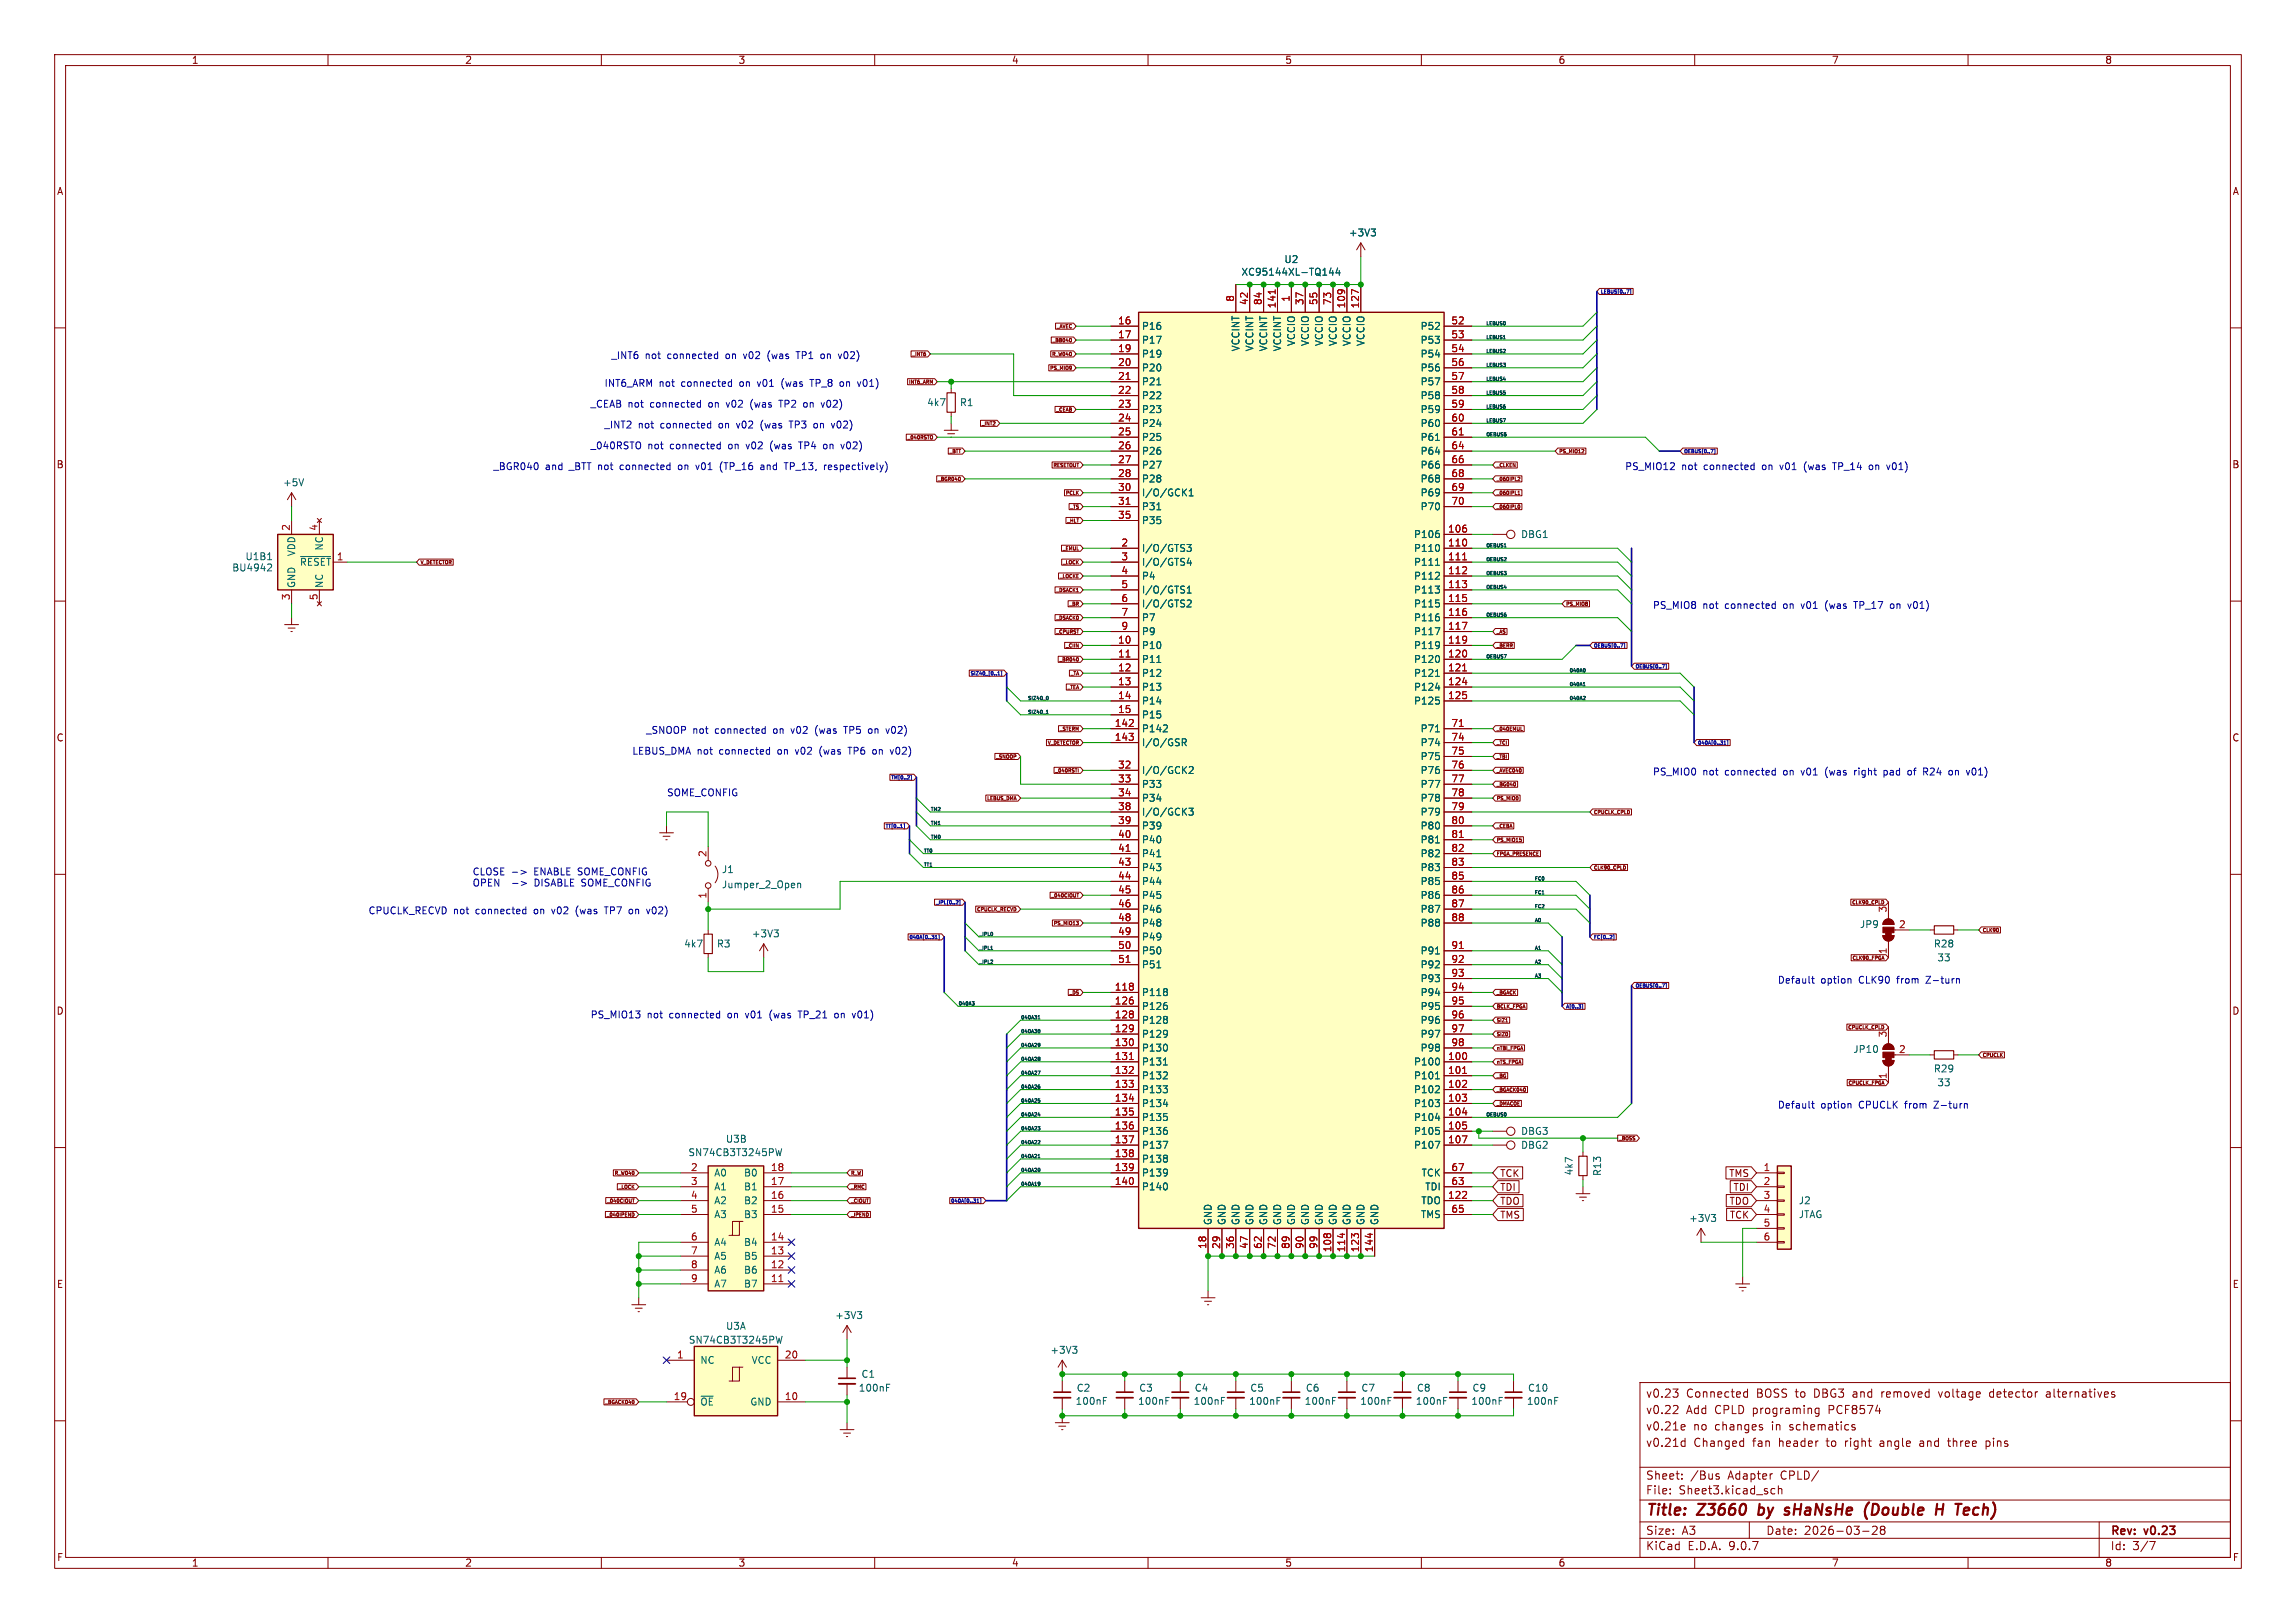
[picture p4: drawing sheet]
<svg xmlns="http://www.w3.org/2000/svg" width="420mm" height="297mm" viewBox="0 0 420 297" stroke-linecap="round" stroke-linejoin="round" font-family="sans-serif">
<defs><g id="words">
<g font-size="2.8" fill="#840000">
<text x="301" y="277.9">Title:</text>
<text x="310.6" y="277.9">Z3660</text>
<text x="322.5" y="277.9">by</text>
<text x="328.2" y="277.9">sHaNsHe</text>
<text x="343.5" y="277.9">(Double</text>
<text x="357.4" y="277.9">H</text>
<text x="361.8" y="277.9">Tech)</text>
</g>
<g font-size="2.1" fill="#840000">
<text x="301" y="256">v0.23</text>
<text x="308.4" y="256">Connected</text>
<text x="321.4" y="256">BOSS to</text>
<text x="332.1" y="256">DBG3</text>
<text x="339.3" y="256">and</text>
<text x="344.7" y="256">removed</text>
<text x="355.4" y="256">voltage</text>
<text x="364.8" y="256">detector</text>
<text x="375.3" y="256">alternatives</text>
<text x="301" y="262">v0.21e</text>
<text x="301" y="259">v0.22</text>
<text x="308.4" y="259">Add</text>
<text x="309.7" y="262">no</text>
<text x="313.7" y="262">changes</text>
<text x="313.7" y="259">CPLD programing</text>
<text x="324.2" y="262">in</text>
<text x="327.6" y="262">schematics</text>
<text x="334.8" y="259">PCF8574</text>
<text x="301" y="265">v0.21d</text>
<text x="309.8" y="265">Changed</text>
<text x="320.7" y="265">fan</text>
<text x="325.5" y="265">header</text>
<text x="334.4" y="265">to</text>
<text x="337.9" y="265">right</text>
<text x="344.4" y="265">angle</text>
<text x="351.9" y="265">and</text>
<text x="357.2" y="265">three</text>
<text x="364.3" y="265">pins</text>
<text x="301" y="273.7">File:</text>
<text x="301" y="271">Sheet:</text>
<text x="307.1" y="273.7">Sheet3.kicad_sch</text>
<text x="309.2" y="271">/Bus</text>
<text x="316.2" y="271">Adapter</text>
<text x="325.9" y="271">CPLD/</text>
<text x="301" y="281.1">Size:</text>
<text x="307.6" y="281.1">A3</text>
<text x="323" y="281.1">Date:</text>
<text x="330" y="281.1">2026-03-28</text>
<text x="386" y="281.3">Rev:</text>
<text x="392.4" y="281.3">v0.23</text>
<text x="301" y="283.9">KiCad</text>
<text x="308.7" y="283.9">E.D.A.</text>
<text x="316.3" y="283.9">9.0.7</text>
<text x="386" y="283.9">Id:</text>
<text x="390.1" y="283.9">3/7</text>
</g>
<g font-size="1.8" fill="#840000">
<text x="35" y="11.9">1</text>
<text x="85" y="11.9">2</text>
<text x="135" y="11.9">3</text>
<text x="185" y="11.9">4</text>
<text x="235" y="11.9">5</text>
<text x="285" y="11.9">6</text>
<text x="335" y="11.9">7</text>
<text x="385" y="11.9">8</text>
<text x="10.3" y="35.9">A</text>
<text x="408.3" y="35.9">A</text>
<text x="10.3" y="85.9">B</text>
<text x="408.2" y="85.9">B</text>
<text x="10.3" y="135.9">C</text>
<text x="408.2" y="135.9">C</text>
<text x="345.2" y="174.7" transform="rotate(-90 345.2 174.7)">1</text>
<text x="10.3" y="185.9">D</text>
<text x="408.2" y="185.9">D</text>
<text x="345.2" y="197.6" transform="rotate(-90 345.2 197.6)">1</text>
<text x="274.3" y="215.6">TCK</text>
<text x="316.2" y="215.6">TMS</text>
<text x="274.3" y="218.1">TDI</text>
<text x="274.3" y="220.7">TDO</text>
<text x="316.3" y="220.7">TDO</text>
<text x="317" y="218.1">TDI</text>
<text x="274.3" y="223.2">TMS</text>
<text x="316.3" y="223.2">TCK</text>
<text x="10.3" y="235.9">E</text>
<text x="408.3" y="235.9">E</text>
<text x="10.3" y="285.9">F</text>
<text x="35" y="286.9">1</text>
<text x="85" y="286.9">2</text>
<text x="135" y="286.9">3</text>
<text x="185" y="286.9">4</text>
<text x="235" y="286.9">5</text>
<text x="285" y="286.9">6</text>
<text x="335" y="286.9">7</text>
<text x="385" y="286.9">8</text>
<text x="408.3" y="285.9">F</text>
</g>
<g font-size="1.8" fill="#006464">
<text x="246.7" y="43.5">+3V3</text>
<text x="227" y="50.6">XC95144XL-TQ144</text>
<text x="234.8" y="48.3">U2</text>
<text x="208.8" y="60.6">P16</text>
<text x="208.8" y="63.1">P17</text>
<text x="208.8" y="65.6">P19</text>
<text x="226.9" y="64.4" transform="rotate(-90 226.9 64.4)">VCCINT</text>
<text x="229.5" y="64.4" transform="rotate(-90 229.5 64.4)">VCCINT</text>
<text x="232" y="64.4" transform="rotate(-90 232 64.4)">VCCINT</text>
<text x="234.5" y="64.4" transform="rotate(-90 234.5 64.4)">VCCINT</text>
<text x="237.1" y="63.4" transform="rotate(-90 237.1 63.4)">VCCIO</text>
<text x="239.6" y="63.4" transform="rotate(-90 239.6 63.4)">VCCIO</text>
<text x="242.2" y="63.4" transform="rotate(-90 242.2 63.4)">VCCIO</text>
<text x="244.7" y="63.4" transform="rotate(-90 244.7 63.4)">VCCIO</text>
<text x="247.2" y="63.4" transform="rotate(-90 247.2 63.4)">VCCIO</text>
<text x="249.8" y="63.4" transform="rotate(-90 249.8 63.4)">VCCIO</text>
<text x="259.8" y="60.6">P52</text>
<text x="259.8" y="63.1">P53</text>
<text x="259.8" y="65.6">P54</text>
<text x="208.8" y="68.2">P20</text>
<text x="208.8" y="70.7">P21</text>
<text x="259.8" y="68.2">P56</text>
<text x="259.8" y="70.7">P57</text>
<text x="169.5" y="74.5">4k7</text>
<text x="175.5" y="74.5">R1</text>
<text x="208.8" y="73.3">P22</text>
<text x="208.8" y="75.8">P23</text>
<text x="259.8" y="73.3">P58</text>
<text x="259.8" y="75.8">P59</text>
<text x="208.8" y="78.3">P24</text>
<text x="208.8" y="80.9">P25</text>
<text x="208.8" y="83.4">P26</text>
<text x="259.8" y="78.3">P60</text>
<text x="259.8" y="80.9">P61</text>
<text x="259.8" y="83.4">P64</text>
<text x="51.7" y="89.2">+5V</text>
<text x="208.8" y="86">P27</text>
<text x="208.8" y="88.5">P28</text>
<text x="259.8" y="86">P66</text>
<text x="259.8" y="88.5">P68</text>
<text x="208.8" y="91">I/O/GCK1</text>
<text x="208.8" y="93.6">P31</text>
<text x="259.8" y="91">P69</text>
<text x="259.8" y="93.6">P70</text>
<text x="54.2" y="101.9" transform="rotate(-90 54.2 101.9)">VDD</text>
<text x="59.3" y="100.8" transform="rotate(-90 59.3 100.8)">NC</text>
<text x="208.8" y="96.1">P35</text>
<text x="208.8" y="101.2">I/O/GTS3</text>
<text x="258.6" y="98.7">P106</text>
<text x="258.6" y="101.2">P110</text>
<text x="278.1" y="98.7">DBG1</text>
<text x="42.4" y="104.8">BU4942</text>
<text x="44.8" y="102.7">U1B1</text>
<text x="54.2" y="107.7" transform="rotate(-90 54.2 107.7)">GND</text>
<text x="54.8" y="103.7">~{RESET}</text>
<text x="59.3" y="107.7" transform="rotate(-90 59.3 107.7)">NC</text>
<text x="208.8" y="103.7">I/O/GTS4</text>
<text x="208.8" y="106.3">P4</text>
<text x="258.6" y="103.7">P111</text>
<text x="258.6" y="106.3">P112</text>
<text x="208.8" y="108.8">I/O/GTS1</text>
<text x="208.8" y="111.4">I/O/GTS2</text>
<text x="208.8" y="113.9">P7</text>
<text x="258.6" y="108.8">P113</text>
<text x="258.6" y="111.4">P115</text>
<text x="258.6" y="113.9">P116</text>
<text x="208.8" y="116.4">P9</text>
<text x="208.8" y="119">P10</text>
<text x="258.6" y="116.4">P117</text>
<text x="258.6" y="119">P119</text>
<text x="208.8" y="121.5">P11</text>
<text x="208.8" y="124.1">P12</text>
<text x="258.6" y="121.5">P120</text>
<text x="258.6" y="124.1">P121</text>
<text x="208.8" y="126.6">P13</text>
<text x="208.8" y="129.1">P14</text>
<text x="208.8" y="131.7">P15</text>
<text x="258.6" y="126.6">P124</text>
<text x="258.6" y="129.1">P125</text>
<text x="208.8" y="134.2">P142</text>
<text x="208.8" y="136.8">I/O/GSR</text>
<text x="259.8" y="134.2">P71</text>
<text x="259.8" y="136.8">P74</text>
<text x="208.8" y="141.8">I/O/GCK2</text>
<text x="259.8" y="139.3">P75</text>
<text x="259.8" y="141.8">P76</text>
<text x="208.8" y="144.4">P33</text>
<text x="208.8" y="146.9">P34</text>
<text x="208.8" y="149.5">I/O/GCK3</text>
<text x="259.8" y="144.4">P77</text>
<text x="259.8" y="146.9">P78</text>
<text x="259.8" y="149.5">P79</text>
<text x="208.8" y="152">P39</text>
<text x="208.8" y="154.5">P40</text>
<text x="259.8" y="152">P80</text>
<text x="259.8" y="154.5">P81</text>
<text x="132" y="160">J1</text>
<text x="208.8" y="157.1">P41</text>
<text x="208.8" y="159.6">P43</text>
<text x="259.8" y="157.1">P82</text>
<text x="259.8" y="159.6">P83</text>
<text x="132" y="162.8">Jumper_2_Open</text>
<text x="208.8" y="162.2">P44</text>
<text x="208.8" y="164.7">P45</text>
<text x="208.8" y="167.2">P46</text>
<text x="259.8" y="162.2">P85</text>
<text x="259.8" y="164.7">P86</text>
<text x="259.8" y="167.2">P87</text>
<text x="125" y="173.6">4k7</text>
<text x="131" y="173.6">R3</text>
<text x="137.4" y="171.7">+3V3</text>
<text x="208.8" y="169.8">P48</text>
<text x="208.8" y="172.3">P49</text>
<text x="259.8" y="169.8">P88</text>
<text x="340.1" y="170">JP9</text>
<text x="353.7" y="173.6">R28</text>
<text x="208.8" y="174.9">P50</text>
<text x="208.8" y="177.4">P51</text>
<text x="259.8" y="174.9">P91</text>
<text x="259.8" y="177.4">P92</text>
<text x="259.8" y="179.9">P93</text>
<text x="354.3" y="176.1">33</text>
<text x="208.8" y="182.5">P118</text>
<text x="208.8" y="185">P126</text>
<text x="259.8" y="182.5">P94</text>
<text x="259.8" y="185">P95</text>
<text x="208.8" y="187.6">P128</text>
<text x="208.8" y="190.1">P129</text>
<text x="259.8" y="187.6">P96</text>
<text x="259.8" y="190.1">P97</text>
<text x="208.8" y="192.6">P130</text>
<text x="208.8" y="195.2">P131</text>
<text x="208.8" y="197.7">P132</text>
<text x="258.6" y="195.2">P100</text>
<text x="258.6" y="197.7">P101</text>
<text x="259.8" y="192.6">P98</text>
<text x="338.9" y="192.9">JP10</text>
<text x="353.7" y="196.4">R29</text>
<text x="208.8" y="200.3">P133</text>
<text x="208.8" y="202.8">P134</text>
<text x="258.6" y="200.3">P102</text>
<text x="258.6" y="202.8">P103</text>
<text x="354.3" y="199">33</text>
<text x="132.7" y="209.3">U3B</text>
<text x="208.8" y="205.3">P135</text>
<text x="208.8" y="207.9">P136</text>
<text x="258.6" y="205.3">P104</text>
<text x="258.6" y="207.9">P105</text>
<text x="278.1" y="207.9">DBG3</text>
<text x="125.8" y="211.8">SN74CB3T3245PW</text>
<text x="130.6" y="215.5">A0</text>
<text x="136" y="215.5">B0</text>
<text x="208.8" y="210.4">P137</text>
<text x="208.8" y="213">P138</text>
<text x="208.8" y="215.5">P139</text>
<text x="258.6" y="210.4">P107</text>
<text x="259.9" y="215.5">TCK</text>
<text x="278.1" y="210.4">DBG2</text>
<text x="287.9" y="215.2" transform="rotate(-90 287.9 215.2)">4k7</text>
<text x="293.1" y="215.3" transform="rotate(-90 293.1 215.3)">R13</text>
<text x="130.6" y="218">A1</text>
<text x="130.6" y="220.6">A2</text>
<text x="136" y="218">B1</text>
<text x="136" y="220.6">B2</text>
<text x="208.8" y="218">P140</text>
<text x="259.9" y="220.6">TDO</text>
<text x="260.6" y="218">TDI</text>
<text x="328.9" y="220.6">J2</text>
<text x="130.6" y="223.1">A3</text>
<text x="136" y="223.1">B3</text>
<text x="221.8" y="224.3" transform="rotate(-90 221.8 224.3)">GND</text>
<text x="224.4" y="224.3" transform="rotate(-90 224.4 224.3)">GND</text>
<text x="226.9" y="224.3" transform="rotate(-90 226.9 224.3)">GND</text>
<text x="229.5" y="224.3" transform="rotate(-90 229.5 224.3)">GND</text>
<text x="232" y="224.3" transform="rotate(-90 232 224.3)">GND</text>
<text x="234.5" y="224.3" transform="rotate(-90 234.5 224.3)">GND</text>
<text x="237.1" y="224.3" transform="rotate(-90 237.1 224.3)">GND</text>
<text x="239.6" y="224.3" transform="rotate(-90 239.6 224.3)">GND</text>
<text x="242.2" y="224.3" transform="rotate(-90 242.2 224.3)">GND</text>
<text x="244.7" y="224.3" transform="rotate(-90 244.7 224.3)">GND</text>
<text x="247.2" y="224.3" transform="rotate(-90 247.2 224.3)">GND</text>
<text x="249.8" y="224.3" transform="rotate(-90 249.8 224.3)">GND</text>
<text x="252.3" y="224.3" transform="rotate(-90 252.3 224.3)">GND</text>
<text x="259.8" y="223.1">TMS</text>
<text x="308.9" y="223.8">+3V3</text>
<text x="328.9" y="223.1">JTAG</text>
<text x="130.6" y="228.2">A4</text>
<text x="130.6" y="230.7">A5</text>
<text x="130.6" y="233.3">A6</text>
<text x="136" y="228.2">B4</text>
<text x="136" y="230.7">B5</text>
<text x="136" y="233.3">B6</text>
<text x="130.6" y="235.8">A7</text>
<text x="136" y="235.8">B7</text>
<text x="132.7" y="243.5">U3A</text>
<text x="152.7" y="241.6">+3V3</text>
<text x="125.9" y="246.1">SN74CB3T3245PW</text>
<text x="128" y="249.8">NC</text>
<text x="137.4" y="249.8">VCC</text>
<text x="192" y="247.9">+3V3</text>
<text x="128" y="257.4">~{OE}</text>
<text x="137.2" y="257.4">GND</text>
<text x="157" y="254.9">100nF</text>
<text x="157.5" y="252.3">C1</text>
<text x="196.7" y="257.3">100nF</text>
<text x="196.9" y="254.9">C2</text>
<text x="208.1" y="257.3">100nF</text>
<text x="208.3" y="254.9">C3</text>
<text x="218.2" y="257.3">100nF</text>
<text x="218.4" y="254.9">C4</text>
<text x="228.4" y="257.3">100nF</text>
<text x="228.6" y="254.9">C5</text>
<text x="238.6" y="257.3">100nF</text>
<text x="238.8" y="254.9">C6</text>
<text x="248.7" y="257.3">100nF</text>
<text x="248.9" y="254.9">C7</text>
<text x="258.9" y="257.3">100nF</text>
<text x="259.1" y="254.9">C8</text>
<text x="269" y="257.3">100nF</text>
<text x="269.2" y="254.9">C9</text>
<text x="279.2" y="257.3">100nF</text>
<text x="279.4" y="254.9">C10</text>
</g>
<g font-size="1.8" fill="#a90000">
<text x="204.4" y="59.4">16</text>
<text x="225.8" y="55.3" transform="rotate(-90 225.8 55.3)">8</text>
<text x="228.3" y="55.9" transform="rotate(-90 228.3 55.9)">42</text>
<text x="230.9" y="55.9" transform="rotate(-90 230.9 55.9)">84</text>
<text x="233.4" y="56.5" transform="rotate(-90 233.4 56.5)">141</text>
<text x="236" y="55.3" transform="rotate(-90 236 55.3)">1</text>
<text x="238.5" y="55.9" transform="rotate(-90 238.5 55.9)">37</text>
<text x="241" y="55.9" transform="rotate(-90 241 55.9)">55</text>
<text x="243.6" y="55.9" transform="rotate(-90 243.6 55.9)">73</text>
<text x="246.1" y="56.5" transform="rotate(-90 246.1 56.5)">109</text>
<text x="248.7" y="56.5" transform="rotate(-90 248.7 56.5)">127</text>
<text x="265.4" y="59.4">52</text>
<text x="204.4" y="62">17</text>
<text x="204.4" y="64.5">19</text>
<text x="265.4" y="62">53</text>
<text x="265.4" y="64.5">54</text>
<text x="204.4" y="67.1">20</text>
<text x="204.4" y="69.6">21</text>
<text x="265.4" y="67.1">56</text>
<text x="265.4" y="69.6">57</text>
<text x="204.4" y="72.1">22</text>
<text x="204.4" y="74.7">23</text>
<text x="204.4" y="77.2">24</text>
<text x="265.4" y="72.1">58</text>
<text x="265.4" y="74.7">59</text>
<text x="265.4" y="77.2">60</text>
<text x="204.4" y="79.8">25</text>
<text x="204.4" y="82.3">26</text>
<text x="265.4" y="79.8">61</text>
<text x="265.4" y="82.3">64</text>
<text x="204.4" y="84.8">27</text>
<text x="204.4" y="87.4">28</text>
<text x="204.4" y="89.9">30</text>
<text x="265.4" y="84.8">66</text>
<text x="265.4" y="87.4">68</text>
<text x="265.4" y="89.9">69</text>
<text x="204.4" y="92.5">31</text>
<text x="204.4" y="95">35</text>
<text x="265.4" y="92.5">70</text>
<text x="53.1" y="97.2" transform="rotate(-90 53.1 97.2)">2</text>
<text x="58.2" y="97.2" transform="rotate(-90 58.2 97.2)">4</text>
<text x="205" y="100.1">2</text>
<text x="264.8" y="97.5">106</text>
<text x="264.8" y="100.1">110</text>
<text x="61.5" y="102.6">1</text>
<text x="205" y="102.6">3</text>
<text x="205" y="105.2">4</text>
<text x="205" y="107.7">5</text>
<text x="264.8" y="102.6">111</text>
<text x="264.8" y="105.2">112</text>
<text x="264.8" y="107.7">113</text>
<text x="53.1" y="109.9" transform="rotate(-90 53.1 109.9)">3</text>
<text x="58.2" y="109.9" transform="rotate(-90 58.2 109.9)">5</text>
<text x="205" y="110.2">6</text>
<text x="205" y="112.8">7</text>
<text x="264.8" y="110.2">115</text>
<text x="264.8" y="112.8">116</text>
<text x="204.4" y="117.9">10</text>
<text x="205" y="115.3">9</text>
<text x="264.8" y="115.3">117</text>
<text x="264.8" y="117.9">119</text>
<text x="204.4" y="120.4">11</text>
<text x="204.4" y="122.9">12</text>
<text x="204.4" y="125.5">13</text>
<text x="264.8" y="120.4">120</text>
<text x="264.8" y="122.9">121</text>
<text x="264.8" y="125.5">124</text>
<text x="204.4" y="128">14</text>
<text x="204.4" y="130.6">15</text>
<text x="264.8" y="128">125</text>
<text x="203.8" y="133.1">142</text>
<text x="203.8" y="135.6">143</text>
<text x="265.4" y="133.1">71</text>
<text x="265.4" y="135.6">74</text>
<text x="204.4" y="140.7">32</text>
<text x="204.4" y="143.3">33</text>
<text x="265.4" y="138.2">75</text>
<text x="265.4" y="140.7">76</text>
<text x="265.4" y="143.3">77</text>
<text x="204.4" y="145.8">34</text>
<text x="204.4" y="148.3">38</text>
<text x="265.4" y="145.8">78</text>
<text x="265.4" y="148.3">79</text>
<text x="204.4" y="150.9">39</text>
<text x="204.4" y="153.4">40</text>
<text x="204.4" y="156">41</text>
<text x="265.4" y="150.9">80</text>
<text x="265.4" y="153.4">81</text>
<text x="265.4" y="156">82</text>
<text x="129.3" y="156.9" transform="rotate(-90 129.3 156.9)">2</text>
<text x="204.4" y="158.5">43</text>
<text x="204.4" y="161">44</text>
<text x="265.4" y="158.5">83</text>
<text x="265.4" y="161">85</text>
<text x="129.3" y="164.5" transform="rotate(-90 129.3 164.5)">1</text>
<text x="204.4" y="163.6">45</text>
<text x="204.4" y="166.1">46</text>
<text x="265.4" y="163.6">86</text>
<text x="265.4" y="166.1">87</text>
<text x="345.2" y="167.1" transform="rotate(-90 345.2 167.1)">3</text>
<text x="204.4" y="168.7">48</text>
<text x="204.4" y="171.2">49</text>
<text x="204.4" y="173.7">50</text>
<text x="265.4" y="168.7">88</text>
<text x="265.4" y="173.7">91</text>
<text x="347.3" y="169.9">2</text>
<text x="204.4" y="176.3">51</text>
<text x="265.4" y="176.3">92</text>
<text x="265.4" y="178.8">93</text>
<text x="203.8" y="181.4">118</text>
<text x="203.8" y="183.9">126</text>
<text x="265.4" y="181.4">94</text>
<text x="265.4" y="183.9">95</text>
<text x="203.8" y="186.4">128</text>
<text x="203.8" y="189">129</text>
<text x="203.8" y="191.5">130</text>
<text x="265.4" y="186.4">96</text>
<text x="265.4" y="189">97</text>
<text x="265.4" y="191.5">98</text>
<text x="345.2" y="189.9" transform="rotate(-90 345.2 189.9)">3</text>
<text x="203.8" y="194.1">131</text>
<text x="203.8" y="196.6">132</text>
<text x="264.8" y="194.1">100</text>
<text x="264.8" y="196.6">101</text>
<text x="347.3" y="192.8">2</text>
<text x="203.8" y="199.1">133</text>
<text x="203.8" y="201.7">134</text>
<text x="264.8" y="199.1">102</text>
<text x="264.8" y="201.7">103</text>
<text x="203.8" y="204.2">135</text>
<text x="203.8" y="206.8">136</text>
<text x="203.8" y="209.3">137</text>
<text x="264.8" y="204.2">104</text>
<text x="264.8" y="206.8">105</text>
<text x="264.8" y="209.3">107</text>
<text x="126.3" y="214.4">2</text>
<text x="140.9" y="214.4">18</text>
<text x="203.8" y="211.8">138</text>
<text x="203.8" y="214.4">139</text>
<text x="265.4" y="214.4">67</text>
<text x="322.5" y="214.4">1</text>
<text x="126.3" y="216.9">3</text>
<text x="126.3" y="219.5">4</text>
<text x="126.3" y="222">5</text>
<text x="140.9" y="216.9">17</text>
<text x="140.9" y="219.5">16</text>
<text x="140.9" y="222">15</text>
<text x="203.8" y="216.9">140</text>
<text x="264.8" y="219.5">122</text>
<text x="265.4" y="216.9">63</text>
<text x="265.4" y="222">65</text>
<text x="322.5" y="216.9">2</text>
<text x="322.5" y="219.5">3</text>
<text x="322.5" y="222">4</text>
<text x="126.3" y="227.1">6</text>
<text x="140.9" y="227.1">14</text>
<text x="322.5" y="224.5">5</text>
<text x="322.5" y="227.1">6</text>
<text x="126.3" y="229.6">7</text>
<text x="126.3" y="232.2">8</text>
<text x="140.9" y="229.6">13</text>
<text x="140.9" y="232.2">12</text>
<text x="220.7" y="228.6" transform="rotate(-90 220.7 228.6)">18</text>
<text x="223.3" y="228.6" transform="rotate(-90 223.3 228.6)">29</text>
<text x="225.8" y="228.6" transform="rotate(-90 225.8 228.6)">36</text>
<text x="228.3" y="228.6" transform="rotate(-90 228.3 228.6)">47</text>
<text x="230.9" y="228.6" transform="rotate(-90 230.9 228.6)">62</text>
<text x="233.4" y="228.6" transform="rotate(-90 233.4 228.6)">72</text>
<text x="236" y="228.6" transform="rotate(-90 236 228.6)">89</text>
<text x="238.5" y="228.6" transform="rotate(-90 238.5 228.6)">90</text>
<text x="241" y="228.6" transform="rotate(-90 241 228.6)">99</text>
<text x="243.6" y="229.2" transform="rotate(-90 243.6 229.2)">108</text>
<text x="246.1" y="229.2" transform="rotate(-90 246.1 229.2)">114</text>
<text x="248.7" y="229.2" transform="rotate(-90 248.7 229.2)">123</text>
<text x="251.2" y="229.2" transform="rotate(-90 251.2 229.2)">144</text>
<text x="126.3" y="234.7">9</text>
<text x="140.9" y="234.7">11</text>
<text x="123.8" y="248.7">1</text>
<text x="143.5" y="248.7">20</text>
<text x="123.1" y="256.3">19</text>
<text x="143.5" y="256.3">10</text>
</g>
<g font-size="1.8" fill="#0000c2">
<text x="111.8" y="65.8">_INT6</text>
<text x="118" y="65.8">not</text>
<text x="122.2" y="65.8">connected</text>
<text x="133.1" y="65.8">on</text>
<text x="136.5" y="65.8">v02</text>
<text x="141.1" y="65.8">(was</text>
<text x="146.6" y="65.8">TP1</text>
<text x="151.2" y="65.8">on</text>
<text x="154.7" y="65.8">v02)</text>
<text x="110.5" y="70.9">INT6_ARM</text>
<text x="120.6" y="70.9">not</text>
<text x="124.7" y="70.9">connected</text>
<text x="135.6" y="70.9">on</text>
<text x="139.1" y="70.9">v01</text>
<text x="143.6" y="70.9">(was</text>
<text x="149.1" y="70.9">TP_8</text>
<text x="154.7" y="70.9">on</text>
<text x="158.2" y="70.9">v01)</text>
<text x="107.9" y="74.7">_CEAB not</text>
<text x="119.1" y="74.7">connected</text>
<text x="129.9" y="74.7">on</text>
<text x="133.4" y="74.7">v02</text>
<text x="137.9" y="74.7">(was</text>
<text x="143.5" y="74.7">TP2</text>
<text x="148.1" y="74.7">on</text>
<text x="151.5" y="74.7">v02)</text>
<text x="107.9" y="82.3">_040RSTO</text>
<text x="110.5" y="78.5">_INT2</text>
<text x="116.7" y="78.5">not</text>
<text x="118.5" y="82.3">not</text>
<text x="120.9" y="78.5">connected</text>
<text x="122.7" y="82.3">connected</text>
<text x="131.8" y="78.5">on</text>
<text x="133.5" y="82.3">on</text>
<text x="135.3" y="78.5">v02</text>
<text x="137" y="82.3">v02</text>
<text x="139.8" y="78.5">(was</text>
<text x="141.6" y="82.3">(was</text>
<text x="145.3" y="78.5">TP3</text>
<text x="147.1" y="82.3">TP4</text>
<text x="150" y="78.5">on</text>
<text x="151.7" y="82.3">on</text>
<text x="153.4" y="78.5">v02)</text>
<text x="155.2" y="82.3">v02)</text>
<text x="90.2" y="86.1">_BGR040</text>
<text x="99.7" y="86.1">and</text>
<text x="104.4" y="86.1">_BTT not</text>
<text x="113.9" y="86.1">connected</text>
<text x="124.7" y="86.1">on</text>
<text x="128.2" y="86.1">v01</text>
<text x="132.8" y="86.1">(TP_16</text>
<text x="140.4" y="86.1">and</text>
<text x="145" y="86.1">TP_13,</text>
<text x="152.4" y="86.1">respectively)</text>
<text x="297.2" y="86.1">PS_MIO12</text>
<text x="307.6" y="86.1">not</text>
<text x="311.8" y="86.1">connected</text>
<text x="322.6" y="86.1">on</text>
<text x="326.1" y="86.1">v01</text>
<text x="330.7" y="86.1">(was</text>
<text x="336.2" y="86.1">TP_14</text>
<text x="343" y="86.1">on</text>
<text x="346.5" y="86.1">v01)</text>
<text x="302.3" y="111.5">PS_MIO8</text>
<text x="311.5" y="111.5">not</text>
<text x="315.7" y="111.5">connected</text>
<text x="326.5" y="111.5">on</text>
<text x="330" y="111.5">v01</text>
<text x="334.5" y="111.5">(was</text>
<text x="340.1" y="111.5">TP_17</text>
<text x="346.9" y="111.5">on</text>
<text x="350.3" y="111.5">v01)</text>
<text x="118.1" y="134.4">_SNOOP not</text>
<text x="130.9" y="134.4">connected</text>
<text x="141.8" y="134.4">on</text>
<text x="145.2" y="134.4">v02</text>
<text x="149.8" y="134.4">(was</text>
<text x="155.3" y="134.4">TP5</text>
<text x="159.9" y="134.4">on</text>
<text x="163.4" y="134.4">v02)</text>
<text x="115.6" y="138.2">LEBUS_DMA not</text>
<text x="131.7" y="138.2">connected</text>
<text x="142.5" y="138.2">on</text>
<text x="146" y="138.2">v02</text>
<text x="150.6" y="138.2">(was</text>
<text x="156.1" y="138.2">TP6</text>
<text x="160.7" y="138.2">on</text>
<text x="164.2" y="138.2">v02)</text>
<text x="302.3" y="142">PS_MIO0</text>
<text x="311.5" y="142">not</text>
<text x="315.7" y="142">connected</text>
<text x="326.5" y="142">on</text>
<text x="330" y="142">v01</text>
<text x="334.5" y="142">(was</text>
<text x="340.1" y="142">right</text>
<text x="345.7" y="142">pad</text>
<text x="350.3" y="142">of</text>
<text x="353.3" y="142">R24</text>
<text x="358.2" y="142">on</text>
<text x="361.6" y="142">v01)</text>
<text x="121.9" y="145.8">SOME_CONFIG</text>
<text x="86.4" y="160.3">CLOSE -&gt;</text>
<text x="97.8" y="160.3">ENABLE SOME_CONFIG</text>
<text x="67.3" y="167.4">CPUCLK_RECVD</text>
<text x="82.9" y="167.4">not</text>
<text x="86.4" y="162.3">OPEN</text>
<text x="87.1" y="167.4">connected</text>
<text x="98" y="167.4">on</text>
<text x="98.1" y="162.3">DISABLE</text>
<text x="101.4" y="167.4">v02</text>
<text x="106" y="167.4">(was</text>
<text x="106.9" y="162.3">SOME_CONFIG</text>
<text x="111.5" y="167.4">TP7</text>
<text x="116.1" y="167.4">on</text>
<text x="119.6" y="167.4">v02)</text>
<text x="325.1" y="180.1">Default</text>
<text x="333.1" y="180.1">option</text>
<text x="340.2" y="180.1">CLK90</text>
<text x="347.3" y="180.1">from</text>
<text x="352.8" y="180.1">Z-turn</text>
<text x="107.9" y="186.4">PS_MIO13</text>
<text x="118.4" y="186.4">not</text>
<text x="122.6" y="186.4">connected</text>
<text x="133.4" y="186.4">on</text>
<text x="136.9" y="186.4">v01</text>
<text x="141.4" y="186.4">(was</text>
<text x="147" y="186.4">TP_21</text>
<text x="153.8" y="186.4">on</text>
<text x="157.2" y="186.4">v01)</text>
<text x="325.1" y="202.9">Default</text>
<text x="333.1" y="202.9">option</text>
<text x="340.2" y="202.9">CPUCLK</text>
<text x="348.8" y="202.9">from</text>
<text x="354.3" y="202.9">Z-turn</text>
</g>
<g font-size=".9" fill="#000084">
<text x="292.7" y="53.9">LEBUS[0..7]</text>
<text x="308" y="83.1">OEBUS[0..7]</text>
<text x="291.5" y="118.7">OEBUS[0..7]</text>
<text x="177.3" y="123.8">SIZ40_[0..1]</text>
<text x="299.1" y="122.5">OEBUS[0..7]</text>
<text x="310.5" y="136.5">040A[0..31]</text>
<text x="162.8" y="142.8">TM[0..2]</text>
<text x="161.8" y="151.7">TT[0..1]</text>
<text x="171" y="165.7">_IPL[0..2]</text>
<text x="166.1" y="172">040A[0..31]</text>
<text x="291.5" y="172">FC[0..2]</text>
<text x="286.4" y="184.7">A[0..3]</text>
<text x="299.1" y="180.9">OEBUS[0..7]</text>
<text x="173.8" y="220.3">040A[0..31]</text>
</g>
<g font-size=".9" fill="#0f0f0f">
<text x="271.8" y="59.6">LEBUS0</text>
<text x="271.8" y="62.1">LEBUS1</text>
<text x="271.8" y="64.6">LEBUS2</text>
<text x="271.8" y="67.2">LEBUS3</text>
<text x="271.8" y="69.7">LEBUS4</text>
<text x="271.8" y="74.8">LEBUS6</text>
<text x="271.8" y="72.3">LEBUS5</text>
<text x="271.8" y="77.3">LEBUS7</text>
<text x="271.8" y="79.9">OEBUS5</text>
<text x="271.8" y="100.2">OEBUS1</text>
<text x="271.8" y="102.7">OEBUS2</text>
<text x="271.8" y="105.3">OEBUS3</text>
<text x="271.8" y="107.8">OEBUS4</text>
<text x="271.8" y="112.9">OEBUS6</text>
<text x="271.8" y="120.5">OEBUS7</text>
<text x="287" y="125.6">040A1</text>
<text x="287" y="123.1">040A0</text>
<text x="188" y="128.1">SIZ40_0</text>
<text x="188" y="130.7">SIZ40_1</text>
<text x="287" y="128.1">040A2</text>
<text x="170.2" y="148.5">TM2</text>
<text x="170.2" y="151">TM1</text>
<text x="170.2" y="153.5">TM0</text>
<text x="168.9" y="158.6">TT1</text>
<text x="168.9" y="156.1">TT0</text>
<text x="280.7" y="161.2">FC0</text>
<text x="280.7" y="166.2">FC2</text>
<text x="280.7" y="163.7">FC1</text>
<text x="179.1" y="173.9">_IPL1</text>
<text x="179.1" y="171.3">_IPL0</text>
<text x="280.7" y="168.8">A0</text>
<text x="280.7" y="173.9">A1</text>
<text x="179.1" y="176.4">_IPL2</text>
<text x="280.7" y="178.9">A3</text>
<text x="280.7" y="176.4">A2</text>
<text x="175.3" y="184">040A3</text>
<text x="186.7" y="186.6">040A31</text>
<text x="186.7" y="191.6">040A29</text>
<text x="186.7" y="189.1">040A30</text>
<text x="186.7" y="196.7">040A27</text>
<text x="186.7" y="194.2">040A28</text>
<text x="186.7" y="199.3">040A26</text>
<text x="186.7" y="201.8">040A25</text>
<text x="186.7" y="209.4">040A22</text>
<text x="186.7" y="206.9">040A23</text>
<text x="186.7" y="204.3">040A24</text>
<text x="271.8" y="204.3">OEBUS0</text>
<text x="186.7" y="212">040A21</text>
<text x="186.7" y="214.5">040A20</text>
<text x="186.7" y="217">040A19</text>
</g>
<g font-size=".9" fill="#840000">
<text x="166.7" y="65.4">_INT6</text>
<text x="192.2" y="65.4">R_W040</text>
<text x="192.3" y="62.8">_BB040</text>
<text x="193.1" y="60.3">_AVEC</text>
<text x="166" y="70.4">INT6_ARM</text>
<text x="191.9" y="67.9">PS_MIO9</text>
<text x="193" y="75.5">_CEAB</text>
<text x="165.8" y="80.6">_040RSTO</text>
<text x="173.5" y="83.1">_BTT</text>
<text x="179.4" y="78.1">_INT2</text>
<text x="285.1" y="83.1">PS_MIO12</text>
<text x="171.4" y="88.2">_BGR040</text>
<text x="192.5" y="85.7">RESETOUT</text>
<text x="273.7" y="88.2">_060IPL2</text>
<text x="273.7" y="85.7">_CLKEN</text>
<text x="194.7" y="90.8">PCLK</text>
<text x="195" y="95.8">_HLT</text>
<text x="195.6" y="93.3">_TS</text>
<text x="273.7" y="90.8">_060IPL1</text>
<text x="273.7" y="93.3">_060IPL0</text>
<text x="194.2" y="100.9">_EMUL</text>
<text x="76.8" y="103.5">V_DETECTOR</text>
<text x="193.6" y="106">_LOCKE</text>
<text x="194.2" y="103.5">_LOCK</text>
<text x="193" y="113.6">_DSACK0</text>
<text x="193" y="108.5">_DSACK1</text>
<text x="195.4" y="111.1">_BR</text>
<text x="286.4" y="111.1">PS_MIO8</text>
<text x="193" y="116.2">_CPURST</text>
<text x="194.8" y="118.7">_CIIN</text>
<text x="273.7" y="118.7">_BERR</text>
<text x="273.7" y="116.2">_AS</text>
<text x="193.6" y="121.2">_BR040</text>
<text x="195.6" y="123.8">_TA</text>
<text x="195.1" y="126.3">_TEA</text>
<text x="191.4" y="136.5">V_DETECTOR</text>
<text x="193.6" y="133.9">_STERM</text>
<text x="273.7" y="133.9">_040EMUL</text>
<text x="273.7" y="136.5">_TCI</text>
<text x="182" y="139">_SNOOP</text>
<text x="192.8" y="141.6">_040RSTI</text>
<text x="273.7" y="139">_TBI</text>
<text x="273.7" y="141.6">_AVEC040</text>
<text x="180.3" y="146.6">LEBUS_DMA</text>
<text x="273.7" y="144.1">_BG040</text>
<text x="273.7" y="146.6">PS_MIO0</text>
<text x="291.5" y="149.2">CPUCLK_CPLD</text>
<text x="273.7" y="154.3">PS_MIO15</text>
<text x="273.7" y="151.7">_CEBA</text>
<text x="273.7" y="156.8">FPGA_PRESENCE</text>
<text x="291.5" y="159.3">CLK90_CPLD</text>
<text x="178.5" y="167">CPUCLK_RECVD</text>
<text x="192.1" y="164.4">_040CIOUT</text>
<text x="338.6" y="165.7">CLK90_CPLD</text>
<text x="192.5" y="169.5">PS_MIO13</text>
<text x="362.6" y="170.8">CLK90</text>
<text x="338.6" y="175.9">CLK90_FPGA</text>
<text x="195.4" y="182.2">_DS</text>
<text x="273.7" y="182.2">_BGACK</text>
<text x="273.7" y="184.7">BCLK_FPGA</text>
<text x="273.7" y="187.3">SIZ1</text>
<text x="273.7" y="189.8">SIZ0</text>
<text x="337.9" y="188.6">CPUCLK_CPLD</text>
<text x="273.7" y="192.4">nTBI_FPGA</text>
<text x="273.7" y="194.9">nTS_FPGA</text>
<text x="273.7" y="197.4">_BG</text>
<text x="362.6" y="193.6">CPUCLK</text>
<text x="273.7" y="202.5">_DMACOE</text>
<text x="273.7" y="200">_BGACK040</text>
<text x="337.9" y="198.7">CPUCLK_FPGA</text>
<text x="296.1" y="208.9">_BOSS</text>
<text x="112.2" y="215.2">R_W040</text>
<text x="155.6" y="215.2">R_W</text>
<text x="110.8" y="220.3">_040CIOUT</text>
<text x="112.9" y="217.8">_LOCK</text>
<text x="155.6" y="217.8">_RMC</text>
<text x="155.6" y="220.3">_CIOUT</text>
<text x="110.8" y="222.8">_040IPEND</text>
<text x="155.6" y="222.8">_IPEND</text>
<text x="110.5" y="257.1">_BGACK040</text>
</g>
</g></defs>
<g fill="none" stroke="#840000" stroke-width=".18">
<path d="M10 10h400v277h-400zM12 12h396v273h-396zM60 10v2M110 10v2M160 10v2M210 10v2M260 10v2M310 10v2M360 10v2M10 60h2M408 60h2M10 110h2"/>
<path d="M408 110h2M10 160h2M120.6 152.4h2.6M121.3 153h1.3M121.8 153.7h.2M121.9 151.1v1.3M408 160h2M129.5 170.2v.7M129.5 174.5v.8M139.7 172.7l-.8 1.3M139.7 172.7l.8 1.3M139.7 172.7v2.6"/>
<path d="M344.4 194.1h2.1a1.02 1.02 0 0 1-1.1 1 1.02 1.02 0 0 1-1-1zM344.7 191.3a1.02 1.02 0 0 1 1.1-.2 1.02 1.02 0 0 1 .7 .9h-2.1zM345.4 188v3M345.4 195.1v3M346.5 193h2.7M10 210h2M273 207h2.6M408 210h2M205.7 252.7v2.1M205.7 255.8v2M215.9 252.7v2.1M215.9 255.8v2"/>
<path d="M226.1 252.7v2.1M226.1 255.8v2M256.5 252.7v2.1M256.5 255.8v2M300 253h108v32h-108zM306 254.2h.9l-.5 .6M306.7 257.2l.2 .3v.3l-.9 .9h.9M306.7 254.8l.2 .2v.4l-.2 .3M319.1 255.6h.6M319.1 254.8h.6M319.7 254.2v1.5M332.7 257.8l-.4-.1-.3 .3v.4l.2 .2h.5"/>
<path d="M332.7 257.7v1.2l-.3 .3-.3-.1M354.6 254.7l.3 1M364.2 254.7l-.3 .3v.4l.3 .3M374.8 254.7l-.4 .1M374.9 255.1h-.4a.29 .29 0 0 0-.2 .3 .29 .29 0 0 0 .2 .3h.4M386.7 255.2l.2 .2-.2 .3M386.7 254.7l.1 .1M10 260h2M300 278.5h108M300 274.5h108M300 268.5h108M305.5 273.2v.2"/>
<path d="M305.5 272.5v.1M307.7 270.5v.2M307.7 269.8v.1M307.7 260.7l.5 .1v.2l-.7 .2M307.8 263.7l.4 .1M308.2 261.6l-.5 .1M308.2 263.2v1.5M308.2 264.6l-.4 .1M313.9 270.1l.5 .2 .1 .1-.1 .2-.4 .1M313.9 269.8h.5M318.8 263.7l.1 .1M318.9 263.2v1.5"/>
<path d="M318.9 264.6l-.1 .1M320 278.5v3M322.2 261.2l.2 .2-.2 .3M322.2 260.7l.2 .1M324.1 269.7h.1M324.1 273.3h.6M324.1 272.5h.6M325.3 272.5l.2-.1 .4 .1v.9M325.3 271.9v1.5M339.3 260.8l-.4-.1-.2 .2 .1 .2 .5 .2v.3h-.6M343.1 279.3l-.6 .1M343.3 279.4v.5l-.9 .9h1"/>
<path d="M344 279.4l-.1 .2 .3 .3M344.2 279.9l-.3 .3 .1 .4 .2 .2 .5-.1 .1-.2-.1-.4-.2-.2M344.2 279.9h.3M344.7 279.4l.1 .2-.3 .3M351.2 264.2v.4M356.2 263.7h.6M356.4 263.2v1.3l.3 .2M363.3 264.6l.4 .1M363.3 263.7v1.5M363.7 263.7l-.4 .1M384 278.5v6.5M408 260h2"/>
<path d="M60 285v2M110 285v2M160 285v2M210 285v2M260 285v2M300 281.5h108M310 285v2M340.7 280.2h1.2M360 285v2M393.2 282.1h1l-.6 1.5"/>
<circle cx="276.4" cy="207" r=".76"/>
</g>
<path d="M321.6 277.1l.2 .1M321.9 275.2l-.3 2M326.8 276.5h.2l.3 .3-.3 .4M326.8 275.9l.5 .1M341.4 277.9l.1 .1M341.9 274.9l-.4 .6M343.1 275.2h-.5l-.2 2h.5M354.2 276.2h1.2M355.5 275.2l-.3 2M361.2 276l-.2 .3-.1 .5 .3 .4" fill="none" stroke="#840000" stroke-width=".4"/>
<path d="M141.6 170.2h.8l-.4 .5M142.1 170.7l.3 .2v.3l-.3 .2M213.3 256.3h.4M213.3 255.7h.6M223.4 256.3h.5M223.4 255.7h.6M233.6 256.3h.4M233.6 255.7h.6M264.1 256.3h.4M264.1 255.7h.6" fill="none" stroke="#006464" stroke-width=".18"/>
<g fill="#840000" stroke="#840000" stroke-width=".18">
<path d="M344.9 193.5h1v.6h-1z"/>
<path d="M344.4 194.1h2.1a1.02 1.02 0 0 1-1.1 1 1.02 1.02 0 0 1-1-1z"/>
<path d="M344.4 192.5h2.1v1h-2.1z"/>
<path d="M344.7 191.3a1.02 1.02 0 0 1 1.1-.2 1.02 1.02 0 0 1 .7 .9h-2.1z"/>
</g>
<path d="M128.8 170.9h1.5v3.6h-1.5z" fill="none" stroke="#840000" stroke-width=".2"/>
<path d="M204.2 254.8h3.1M214.4 254.8h3M224.5 254.8h3.1M255 254.8h3.1" fill="none" stroke="#840000" stroke-width=".3"/>
<path d="M204.2 255.8h3.1M214.4 255.8h3M224.5 255.8h3.1M255 255.8h3.1" fill="none" stroke="#840000" stroke-width=".33"/>
<path d="M325.1 213.4h2.6v15.2h-2.6z" fill="#ffffc2"/>
<path d="M325.1 213.4h2.6v15.2h-2.6z" fill="none" stroke="#840000" stroke-width=".25"/>
<g fill="none" stroke="#840000" stroke-width=".18">
<path d="M273 97.8h2.6M52.1 114.3h2.5M52.7 114.9h1.3M53.2 115.6h.3M53.3 113v1.3M273 209.6h2.6M288.3 218.4h2.5M288.9 219.1h1.3M289.4 219.7h.3M289.6 210.8v.8M289.6 215.1v.8M289.6 217.2v1.2"/>
<path d="M321.3 214.6h3.8M321.3 217.2h3.8M321.3 219.7h3.8M325.1 214.5h1.3v.3h-1.3zM325.1 217h1.3v.3h-1.3zM325.1 219.6h1.3v.2h-1.3zM115.6 238.8h2.5M116.2 239.4h1.3M116.8 237.5v1.3M219.7 237.5h2.5M220.3 238.1h1.3M220.9 238.8h.2"/>
<path d="M221 236.2v1.3M311.1 224.8l-.7 1.3M311.1 224.8l.8 1.3M311.1 224.8v2.5M317.5 234.9h2.5M318.1 235.6h1.3M318.6 236.2h.3M318.8 233.7v1.2M321.3 222.2h3.8M321.3 224.8h3.8M321.3 227.3h3.8M325.1 222.1h1.3v.3h-1.3z"/>
<path d="M325.1 224.7h1.3v.2h-1.3zM325.1 227.2h1.3v.3h-1.3zM116.7 240h.3M194.3 248.9v2.6M194.3 252.7v2.1M194.3 255.8v2M194.3 259.1v1.2M194.3 248.9l-.8 1.3M194.3 248.9l.8 1.3M236.2 252.7v2.1M236.2 255.8v2M246.4 252.7v2.1"/>
<path d="M246.4 255.8v2M266.7 252.7v2.1M266.7 255.8v2M276.9 252.7v2.1M276.9 255.8v2M193 260.3h2.6M193.7 261h1.2M194.2 261.6h.2"/>
<circle cx="276.4" cy="97.8" r=".76"/>
<circle cx="276.4" cy="209.5" r=".76"/>
</g>
<g fill="none" stroke="#006464" stroke-width=".18">
<path d="M313 222.2h.8l-.4 .5M313.6 222.7l.2 .3v.3l-.2 .2M196.2 246.4h.8l-.4 .5M196.7 246.9l.3 .2v.3l-.3 .2M201.8 256.3h.5M201.8 255.7h.6M243.7 256.3h.5M243.7 255.7h.7M253.9 256.3h.4M253.9 255.7h.6M274.2 256.3h.5M274.2 255.7h.6"/>
<path d="M284.4 256.3h.4M284.4 255.7h.6"/>
</g>
<path d="M192.8 254.8h3M234.7 254.8h3M244.9 254.8h3M265.2 254.8h3M275.3 254.8h3.1" fill="none" stroke="#840000" stroke-width=".3"/>
<path d="M192.8 255.8h3M234.7 255.8h3M244.9 255.8h3M265.2 255.8h3M275.3 255.8h3.1" fill="none" stroke="#840000" stroke-width=".33"/>
<path d="M288.8 211.6h1.5v3.5h-1.5z" fill="none" stroke="#840000" stroke-width=".2"/>
<path d="M129.5 213.4h10.2v22.8h-10.2z" fill="#ffffc2"/>
<g fill="none" stroke="#840000" stroke-width=".18">
<path d="M248.9 44.5l-.7 1.2M248.9 44.5l.8 1.2M248.9 44.5v2.5M172.7 78.7h2.6M173.4 79.4h1.2M174 71.1v.8M174 75.4v.8M174 77.5v1.2M173.9 80h.2M129.5 154.9v2.6M130.8 158.5a2.54 2.54 0 0 1 0 3M129.5 162.6v2.5"/>
<path d="M353.1 193h.7M357.4 193h.7M124.5 214.6h5M124.5 217.2h5M124.5 219.7h5M139.7 214.6h5.1M139.7 217.2h5.1M139.7 219.7h5.1M124.5 222.2h5M124.5 227.3h5M124.5 229.9h5M124.5 232.4h5"/>
<path d="M124.5 234.9h5M135.3 223.5h-1.3v2.6M135.9 223.5h-.6v2.6h-2M139.7 222.2h5.1M139.7 227.3h5.1M139.7 229.9h5.1M139.7 232.4h5.1M139.7 234.9h5.1M153.7 261.6h2.5M154.3 262.3h1.3M154.8 262.9h.3M154.9 260.3v1.3"/>
<circle cx="129.5" cy="158" r=".51"/>
<circle cx="129.5" cy="162.1" r=".51"/>
</g>
<path d="M129.5 213.4h10.2v22.8h-10.2z" fill="none" stroke="#840000" stroke-width=".25"/>
<path d="M142.5 234.5h.7" fill="none" stroke="#a90000" stroke-width=".18"/>
<path d="M250.8 41.9h.8l-.4 .5M251.4 42.4l.2 .2v.3l-.2 .3M145.9 161.6v.9M145.9 161.7l.2-.1 .3 .1 .1 .8M141.9 210.2l.3 1.3 .2-.9 .3 .9 .3-1.3" fill="none" stroke="#006464" stroke-width=".18"/>
<path d="M173.2 71.9h1.6v3.5h-1.6zM353.8 192.3h3.6v1.5h-3.6z" fill="none" stroke="#840000" stroke-width=".2"/>
<path d="M208.3 57.2h55.9v167.6h-55.9z" fill="#ffffc2"/>
<path d="M208.3 57.2h55.9v167.6h-55.9z" fill="none" stroke="#840000" stroke-width=".25"/>
<g fill="none" stroke="#840000" stroke-width=".18">
<path d="M203.2 59.7h5.1M226.1 52.1v5.1M228.6 52.1v5.1M231.1 52.1v5.1M233.7 52.1v5.1M236.2 52.1v5.1M238.8 52.1v5.1M241.3 52.1v5.1M243.8 52.1v5.1M246.4 52.1v5.1M248.9 52.1v5.1M264.2 59.7h5"/>
<path d="M203.2 62.2h5.1M203.2 64.8h5.1M203.2 67.3h5.1M203.2 69.9h5.1M203.2 72.4h5.1M203.2 74.9h5.1M203.2 77.5h5.1M264.2 62.2h5M264.2 64.8h5M264.2 67.3h5M264.2 69.9h5M264.2 72.4h5"/>
<path d="M264.2 74.9h5M264.2 77.5h5M203.2 80h5.1M203.2 82.6h5.1M203.2 85.1h5.1M203.2 87.6h5.1M203.2 90.2h5.1M203.2 92.7h5.1M203.2 95.3h5.1M264.2 80h5M264.2 82.6h5M264.2 85.1h5"/>
<path d="M264.2 87.6h5M264.2 90.2h5M264.2 92.7h5M264.2 97.8h5M203.2 100.3h5.1M203.2 102.9h5.1M203.2 105.4h5.1M203.2 108h5.1M203.2 110.5h5.1M203.2 113h5.1M203.2 115.6h5.1M203.2 118.1h5.1"/>
<path d="M264.2 100.3h5M264.2 102.9h5M264.2 105.4h5M264.2 108h5M264.2 110.5h5M264.2 113h5M264.2 115.6h5M264.2 118.1h5M203.2 120.7h5.1M203.2 123.2h5.1M203.2 125.7h5.1M203.2 128.3h5.1"/>
<path d="M203.2 130.8h5.1M203.2 133.4h5.1M203.2 135.9h5.1M264.2 120.7h5M264.2 123.2h5M264.2 125.7h5M264.2 128.3h5M264.2 133.4h5M264.2 135.9h5M264.2 138.4h5M203.2 141h5.1M203.2 143.5h5.1"/>
<path d="M203.2 146.1h5.1M203.2 148.6h5.1M203.2 151.1h5.1M203.2 153.7h5.1M203.2 156.2h5.1M203.2 158.8h5.1M264.2 141h5M264.2 143.5h5M264.2 146.1h5M264.2 148.6h5M264.2 151.1h5M264.2 153.7h5"/>
<path d="M264.2 156.2h5M264.2 158.8h5M203.2 161.3h5.1M203.2 163.8h5.1M203.2 166.4h5.1M203.2 168.9h5.1M203.2 171.5h5.1M203.2 174h5.1M203.2 176.5h5.1M264.2 161.3h5M264.2 163.8h5M264.2 166.4h5"/>
<path d="M264.2 168.9h5M264.2 174h5M264.2 176.5h5M264.2 179.1h5M203.2 181.6h5.1M203.2 184.2h5.1M203.2 186.7h5.1M203.2 189.2h5.1M203.2 191.8h5.1M203.2 194.3h5.1M203.2 196.9h5.1M203.2 199.4h5.1"/>
<path d="M264.2 181.6h5M264.2 184.2h5M264.2 186.7h5M264.2 189.2h5M264.2 191.8h5M264.2 194.3h5M264.2 196.9h5M264.2 199.4h5M203.2 201.9h5.1M203.2 204.5h5.1M203.2 207h5.1M203.2 209.6h5.1"/>
<path d="M203.2 212.1h5.1M203.2 214.6h5.1M203.2 217.2h5.1M264.2 201.9h5M264.2 204.5h5M264.2 207h5M264.2 209.6h5M264.2 214.6h5M264.2 217.2h5M264.2 219.7h5M221 224.8v5.1M223.5 224.8v5.1"/>
<path d="M226.1 224.8v5.1M228.6 224.8v5.1M231.1 224.8v5.1M233.7 224.8v5.1M236.2 224.8v5.1M238.8 224.8v5.1M241.3 224.8v5.1M243.8 224.8v5.1M246.4 224.8v5.1M248.9 224.8v5.1M251.5 224.8v5.1M264.2 222.2h5"/>
<path d="M154.9 250.2v2M154.9 253.2v2.1"/>
</g>
<g fill="none" stroke="#006464" stroke-width=".18">
<path d="M243.5 49l-.3 .9h.8M243.8 49.5v.9M244.7 49l-.3 .9h.8M245 49.5v.9M211.6 70.4h.7M211.6 93.3h.7M216.5 90l.6 .7M217.1 89.5l-.8 .7M217.1 99.6h.8l-.4 .5 .3 .1v.6l-.1 .1-.6-.1M217.5 90.7h.8M217.5 89.8l.4-.3v1.2M262.6 80.6h.7"/>
<path d="M263.2 97.6l.1 .2-.1 .5M263.2 99.8l.1 .3-.1 .7M216.4 107.9l.3 .3-.3 .3M216.5 107.3h.2M217.2 109.9l.5-.1 .2 .4-.8 .9h.8M217.2 108.5h.7M217.2 107.6l.3-.3v1.2M217.5 102.1l-.3 .9h.8M217.8 102.6v.8M262.5 107.3h.8l-.4 .4M262.5 114.9h.9l-.6 1.2M262.6 103.4h.7"/>
<path d="M262.6 109.8h.6M263.2 104.8l.1 .2-.1 .3-.7 .7h.8M263.2 107.8l.1 .2-.1 .5M263.2 110.3l.1 .2-.1 .5M263.2 112.9l.1 .2-.1 .4M263.2 117.5l.1 .6-.2 .5M263.3 118l-.1 .1M211.6 121.2h.7M213.4 132.7l.1 .2v.3l-.7 .7h.7M216.3 135.9l.6-.1 .1-.2-.1-.3-.6-.1v1.3M216.6 135.9l.4 .6M262.6 133.9h.7"/>
<path d="M262.6 123.8h.7M262.6 125.9h.8M262.6 127.6h.6M263.2 120.1l.1 .3-.1 .7M263.2 128.1l.1 .2-.1 .5M211.6 156.8h.7M216.5 140.8l.6 .7M216.5 148.4l.6 .8M217.1 140.3l-.8 .7M217.1 147.9l-.8 .7M217.5 147.9h.8l-.5 .5 .4 .1v.5l-.2 .2-.5-.2M217.5 140.4l.5-.1 .3 .3-.8 .9h.8"/>
<path d="M262.6 154.2h.7M211.6 177.1h.7M262.6 174.6h.7M212.8 198.7h.7l-.4 .5M212.8 194.9h.7M213.4 181l.1 .2-.1 .2M213.4 181.5l.1 .2-.1 .4M213.4 184l.1 .2-.1 .5M213.4 186.1l.1 .1-.1 .3M213.4 186.6l.1 .2-.1 .4M213.4 188.6l.1 .7-.1 .4M213.4 191.2l.1 .4-.1 .6"/>
<path d="M213.4 196.2l.1 .2v.3l-.7 .7h.7M213.4 199.2l.1 .2-.1 .5M213.5 189.1l-.1 .2M262.6 197.4h.7M263.2 193.7l.1 .4-.1 .7M263.2 198.8l.1 .1-.1 .3-.7 .8h.8M212.8 208.9h.8l-.5 1.2M212.8 202.1h.8M212.9 203.8h.6M213.4 204.3l.1 .2-.1 .5M213.4 206.9l.1 .1-.1 .5M213.4 211.5l.1 .1-.1 .3"/>
<path d="M213.4 212l.1 .2-.1 .4M213.4 214l.1 .7-.1 .4M213.4 216.6l.1 .4-.1 .6M213.5 214.5l-.1 .2M262.5 208.9h.9l-.6 1.2M262.5 201.2h.8l-.4 .5M262.6 204.6h.8M262.6 206.3h.6M263.2 201.8l.1 .2-.1 .4M263.2 206.9l.1 .1-.1 .5M162.2 253.9h.4M162.2 253.3h.6"/>
</g>
<g fill="none" stroke="#a90000" stroke-width=".18">
<path d="M233.3 53v.8M248.5 53.5l-1.3-.5v.8M206 69.4h.7M266.9 79.6h.8M206 92.3h.7M267.5 105h.8M267.5 113.9h.8l-.5 1.3M267.5 102.5h.8M268.2 103.8v.5M206 120.2h.7M206.5 132.9h.8M207.3 131.8v.4"/>
<path d="M266.9 132.9h.8M267.5 122.8h.8M267.5 124.9h.8M206 155.8h.7M266.9 153.3h.8M206 176.1h.7M266.9 173.6h.8M206.5 196.4h.8M206.6 193.9h.7M207.3 195.3v.4M267.5 199h.8M267.5 196.4h.8"/>
<path d="M268.2 197.8v.4M206.5 207.9h.9l-.6 1.2M206.6 201.1h.8M267.5 207.9h.8l-.5 1.2M267.5 219.3h.8M267.5 203.6h.8M268.2 218.1v.5M245.5 225.7v.8M250.6 225.7v.8"/>
</g>
<path d="M153.4 252.2h3.1" fill="none" stroke="#840000" stroke-width=".3"/>
<path d="M153.4 253.2h3.1" fill="none" stroke="#840000" stroke-width=".33"/>
<path d="M50.8 97.8h10.2v10.2h-10.2z" fill="#ffffc2"/>
<path d="M50.8 97.8h10.2v10.2h-10.2z" fill="none" stroke="#840000" stroke-width=".25"/>
<path d="M53.3 90.2v2.5M53.3 95.3v2.5M53.3 90.2l-.7 1.2M53.3 90.2l.8 1.2M58 94.9l.8 .7M58.4 95.3v2.5M58.8 94.9l-.8 .7M53.3 108v2.5M58 110.1l.8 .8M58.4 108v2.5M58.8 110.1l-.8 .8M61 102.9h2.5" fill="none" stroke="#840000" stroke-width=".18"/>
<path d="M55.5 87.6l-.4 1.3M49 102.4h.7M49.4 103.2l.3 .2-.1 .3-.7 .8h.8M55 101.8h5.5" fill="none" stroke="#006464" stroke-width=".18"/>
<path d="M127 246.4h15.2v12.7h-15.2z" fill="#ffffc2"/>
<g fill="none" stroke="#840000" stroke-width=".18">
<path d="M193.1 59.1h3.3l.4 .6-.4 .5h-3.3zM203.2 59.7h5.1M226.1 52.1v5.1M228.6 52.1v5.1M231.1 52.1v5.1M233.7 52.1v5.1M236.2 52.1v5.1M238.8 52.1v5.1M241.3 52.1v5.1M243.8 52.1v5.1M246.4 52.1v5.1M248.9 52.1v5.1"/>
<path d="M264.2 59.7h5M292.6 52.8h6.1v1.1h-6.1l-.5-.6zM165.8 79.5h5.2l.4 .5-.4 .6h-5.2zM166 69.3h5l.4 .6-.4 .5h-5zM166.7 64.2h3l.5 .6-.5 .5h-3zM170.4 79.7l.2 .2-.2 .4M179.4 76.9h3l.5 .6-.5 .5h-3zM191.8 66.8h4.6l.4 .5-.4 .6h-4.6zM192.2 64.2h4.2l.4 .6-.4 .5h-4.2zM192.3 61.7h4.1l.4 .5-.4 .6h-4.1zM193 74.4h3.4l.4 .5-.4 .6h-3.4zM195.7 62l.1-.1a.31 .31 0 0 1 .2 .4 .31 .31 0 0 1-.3 .2"/>
<path d="M195.9 64.5v.5M196 67.1v.4M196 67.3h.1M203.2 62.2h5.1M203.2 64.8h5.1M203.2 67.3h5.1M203.2 69.9h5.1M203.2 72.4h5.1M203.2 74.9h5.1M203.2 77.5h5.1M264.2 62.2h5M264.2 64.8h5"/>
<path d="M264.2 67.3h5M264.2 69.9h5M264.2 72.4h5M264.2 74.9h5M264.2 77.5h5M171.3 87.1h4.8l.4 .5-.4 .6h-4.8zM173.5 82h2.6l.4 .6-.4 .5h-2.6zM175.5 87.3a.34 .34 0 0 1 .2 .3 .34 .34 0 0 1-.2 .4M192.4 84.5h5.2l.5 .6-.5 .5h-5.2zM194.2 99.8h3.4l.5 .5-.5 .6h-3.4zM194.7 89.6h2.9l.5 .6-.5 .5h-2.9zM195 94.7h2.6l.5 .6-.5 .5h-2.6z"/>
<path d="M195.6 92.2h2l.5 .5-.5 .6h-2zM203.2 80h5.1M203.2 82.6h5.1M203.2 85.1h5.1M203.2 87.6h5.1M203.2 90.2h5.1M203.2 92.7h5.1M203.2 95.3h5.1M264.2 80h5M264.2 82.6h5M264.2 85.1h5M264.2 87.6h5"/>
<path d="M264.2 90.2h5M264.2 92.7h5M264.2 97.8h5M273.5 87.1h4.9v1.1h-4.9l-.5-.6zM273.5 89.6h4.9v1.1h-4.9l-.5-.5zM273.5 92.2h4.9v1.1h-4.9l-.5-.6zM273.5 84.5h4v1.1h-4l-.5-.5zM277.7 90.5h.3M277.7 90l.1-.1v.6M277.7 87.4l.2-.1 .1 .2-.4 .5h.4M277.7 92.4h.1a.31 .31 0 0 1 .2 .3 .31 .31 0 0 1-.3 .3M285 82h5.1v1.1h-5.1l-.5-.5z"/>
<path d="M289.3 82.9h.4M289.7 82.3v.2M307.8 82h6.3v1.1h-6.3l-.5-.5zM76.7 102.3h6.2v1.1h-6.2l-.5-.5zM193 112.5h4.6l.5 .5-.5 .6h-4.6zM193 107.4h4.6l.5 .6-.5 .5h-4.6zM193 115h4.6l.5 .6-.5 .5h-4.6zM193.6 104.9h4l.5 .5-.5 .6h-4zM194.2 102.3h3.4l.5 .6-.5 .5h-3.4zM194.7 117.6h2.9l.5 .5-.5 .6h-2.9zM195.4 109.9h2.2l.5 .6-.5 .5h-2.2zM196.9 108.3h.4"/>
<path d="M203.2 100.3h5.1M203.2 102.9h5.1M203.2 105.4h5.1M203.2 108h5.1M203.2 110.5h5.1M203.2 113h5.1M203.2 115.6h5.1M203.2 118.1h5.1M264.2 100.3h5M264.2 102.9h5M264.2 105.4h5M264.2 108h5"/>
<path d="M264.2 110.5h5M264.2 113h5M264.2 115.6h5M264.2 118.1h5M273.5 117.6h3.5v1.1h-3.5l-.5-.6zM273.5 115h2.2v1.1h-2.2l-.5-.5zM286.2 109.9h4.6v1.1h-4.6l-.5-.5zM291.3 117.6h6.3v1.1h-6.3l-.5-.6zM177.3 122.6h6.4l.4 .6-.4 .5h-6.4zM182 137.9h4.2l.5 .5-.5 .6h-4.2zM191.4 135.3h6.2l.5 .6-.5 .5h-6.2zM193.6 120.1h4l.5 .6-.5 .5h-4z"/>
<path d="M193.6 132.8h4l.5 .6-.5 .5h-4zM195 125.2h2.6l.5 .5-.5 .6h-2.6zM195.6 122.6h2l.5 .6-.5 .5h-2zM197.1 120.3a.34 .34 0 0 1 .2 .4 .34 .34 0 0 1-.2 .3M203.2 120.7h5.1M203.2 123.2h5.1M203.2 125.7h5.1M203.2 128.3h5.1M203.2 130.8h5.1M203.2 133.4h5.1M203.2 135.9h5.1M264.2 120.7h5"/>
<path d="M264.2 123.2h5M264.2 125.7h5M264.2 128.3h5M264.2 133.4h5M264.2 135.9h5M264.2 138.4h5M273.5 137.9h2.4v1.1h-2.4l-.5-.6zM273.5 132.8h5.3v1.1h-5.3l-.5-.5zM273.5 135.3h2.4v1.1h-2.4l-.5-.5zM278.2 133.7h.3M298.9 121.4h6.3v1.1h-6.3l-.5-.6zM310.4 135.3h6.1v1.1h-6.1l-.5-.5z"/>
<path d="M161.8 150.6h4.1l.5 .5-.5 .6h-4.1zM162.8 141.7h4.4l.4 .5-.4 .6h-4.4zM180.3 145.5h5.9l.5 .6-.5 .5h-5.9zM192.8 140.4h4.8l.5 .6-.5 .5h-4.8zM197.2 140.7v.6M203.2 141h5.1M203.2 143.5h5.1M203.2 146.1h5.1M203.2 148.6h5.1M203.2 151.1h5.1M203.2 153.7h5.1M203.2 156.2h5.1"/>
<path d="M203.2 158.8h5.1M264.2 141h5M264.2 143.5h5M264.2 146.1h5M264.2 148.6h5M264.2 151.1h5M264.2 153.7h5M264.2 156.2h5M264.2 158.8h5M273.5 143h4.1v1.1h-4.1l-.5-.6zM273.5 153.1h5.2v1.1h-5.2l-.5-.5zM273.5 155.7h8.3v1.1h-8.3l-.5-.6z"/>
<path d="M273.5 150.6h3.4v1.1h-3.4l-.5-.6zM273.5 145.5h4.6v1.1h-4.6l-.5-.5zM273.5 140.4h5.1v1.1h-5.1l-.5-.5zM277.2 143.3v.4M278.3 153.7v.2M291.3 148h7.1v1.1h-7.1l-.5-.5zM291.3 158.2h6.4v1.1h-6.4l-.5-.5zM297.3 158.5v.5M166.1 170.9h6.1l.5 .6-.5 .5h-6.1zM170.9 164.5h5.2l.4 .6-.4 .6h-5.2zM178.5 165.8h7.7l.5 .6-.5 .5h-7.7zM192.1 163.3h5.5l.5 .5-.5 .6h-5.5z"/>
<path d="M192.5 168.4h5.1l.5 .5-.5 .6h-5.1zM196.9 168.6h.4l-.2 .2 .1 .1 .1 .2-.3 .1M197 163.5h.3M197.1 163.5v.7M203.2 161.3h5.1M203.2 163.8h5.1M203.2 166.4h5.1M203.2 168.9h5.1M203.2 171.5h5.1M203.2 174h5.1M203.2 176.5h5.1M264.2 161.3h5"/>
<path d="M264.2 163.8h5M264.2 166.4h5M264.2 168.9h5M264.2 174h5M264.2 176.5h5M264.2 179.1h5M291.3 170.9h4.4v1.1h-4.4l-.5-.5zM298.9 179.8h6.3v1.1h-6.3l-.5-.6zM338.6 164.5h6.4l.4 .6-.4 .6h-6.4zM338.6 174.7h6.4l.4 .6-.4 .5h-6.4zM344.3 175.4h.3M344.4 164.8a.34 .34 0 0 1 .2 .3 .34 .34 0 0 1-.2 .3"/>
<path d="M344.4 171.2h2.1a1.02 1.02 0 0 1-1.1 1 1.02 1.02 0 0 1-1-1zM344.4 175l.2 .6M344.7 168.5a1.02 1.02 0 0 1 1.1-.3 1.02 1.02 0 0 1 .7 1h-2.1zM345.4 165.1v3M345.4 172.2v3.1M346.5 170.2h2.7M353.1 170.2h.7M357.4 170.2h.7M362.4 169.6h3.5v1.1h-3.5l-.5-.5zM195.4 181.1h2.2l.5 .5-.5 .6h-2.2zM203.2 181.6h5.1M203.2 184.2h5.1"/>
<path d="M203.2 186.7h5.1M203.2 189.2h5.1M203.2 191.8h5.1M203.2 194.3h5.1M203.2 196.9h5.1M203.2 199.4h5.1M264.2 181.6h5M264.2 184.2h5M264.2 186.7h5M264.2 189.2h5M264.2 191.8h5M264.2 194.3h5"/>
<path d="M264.2 196.9h5M264.2 199.4h5M273.5 186.1h2.7v1.1h-2.7l-.5-.5zM273.5 188.7h2.7v1.1h-2.7l-.5-.6zM273.5 181.1h4.1v1.1h-4.1l-.5-.6zM273.5 183.6h5.8v1.1h-5.8l-.5-.5zM273.5 191.2h5.4v1.1h-5.4l-.5-.5zM273.5 193.8h5v1.1h-5l-.5-.6zM273.5 196.3h2.3v1.1h-2.3l-.5-.5zM273.5 198.8h5.9v1.1h-5.9l-.5-.5zM275.4 187h.4M279 199.2v.4"/>
<path d="M286.2 183.6h3.7v1.1h-3.7l-.5-.5zM337.8 187.4h7.2l.4 .6-.4 .5h-7.2zM337.9 197.6h7.1l.4 .5-.4 .6h-7.1zM344.6 187.8v.3M362.4 192.5h4.3v1.1h-4.3l-.5-.6zM110.8 219.2h5.6l.4 .5-.4 .6h-5.6zM112.2 214.1h4.2l.4 .5-.4 .6h-4.2zM112.9 216.6h3.5l.4 .6-.4 .5h-3.5zM115.7 219.4h.3M115.9 219.4v.6M115.9 214.4v.5M155.4 216.6h3v1.1h-3l-.5-.5z"/>
<path d="M155.4 219.2h3.8v1.1h-3.8l-.5-.6zM155.4 214.1h2.4v1.1h-2.4l-.5-.6zM173.7 219.2h6.2l.4 .5-.4 .6h-6.2zM203.2 201.9h5.1M203.2 204.5h5.1M203.2 207h5.1M203.2 209.6h5.1M203.2 212.1h5.1M203.2 214.6h5.1M203.2 217.2h5.1M264.2 201.9h5M264.2 204.5h5"/>
<path d="M264.2 207h5M264.2 209.6h5M264.2 214.6h5M264.2 217.2h5M264.2 219.7h5M273.5 201.4h4.8v1.1h-4.8l-.5-.6zM274 216.1h3.9v2.2h-3.9l-1-1.1zM274 218.6h4.6v2.2h-4.6l-1-1.1zM274 213.5h4.5v2.2h-4.5l-1-1.1zM295.9 207.7h3.5l.5 .6-.5 .5h-3.5zM315.7 213.5h4.7l.9 1.1-.9 1.1h-4.7zM315.8 218.6h4.6l.9 1.1-.9 1.1h-4.6z"/>
<path d="M316.5 216.1h3.9l.9 1.1-.9 1.1h-3.9zM110.7 221.7h5.7l.4 .5-.4 .6h-5.7zM115.6 221.9a.32 .32 0 0 1 .4 .4 .32 .32 0 0 1-.4 .3M155.4 221.7h3.8v1.1h-3.8l-.5-.6zM221 224.8v5.1M223.5 224.8v5.1M226.1 224.8v5.1M228.6 224.8v5.1M231.1 224.8v5.1M233.7 224.8v5.1M236.2 224.8v5.1M238.8 224.8v5.1"/>
<path d="M241.3 224.8v5.1M243.8 224.8v5.1M246.4 224.8v5.1M248.9 224.8v5.1M251.5 224.8v5.1M264.2 222.2h5M274 221.1h4.6v2.3h-4.6l-1-1.2zM315.8 221.1h4.6l.9 1.1-.9 1.2h-4.6zM110.5 256h5.9l.4 .5-.4 .6h-5.9zM115.8 256.2a.34 .34 0 0 1 .2 .4 .34 .34 0 0 1-.2 .3M121.9 248.9h5.1M121.9 256.5h3.8"/>
<path d="M135.3 250.2h-1.3v2.5M135.9 250.2h-.6v2.5h-2M142.2 248.9h5.1M142.2 256.5h5.1M154.9 242.6l-.7 1.2M154.9 242.6l.8 1.2M154.9 242.6v2.5"/>
<circle cx="126.4" cy="256.5" r=".63"/>
</g>
<path d="M127 246.4h15.2v12.7h-15.2z" fill="none" stroke="#840000" stroke-width=".25"/>
<g fill="none" stroke="#006464" stroke-width=".18">
<path d="M243.5 49l-.3 .9h.8M243.8 49.5v.9M244.7 49l-.3 .9h.8M245 49.5v.9M250.8 41.9h.8l-.4 .5M251.4 42.4l.2 .2v.3l-.2 .3M211.6 70.4h.7M211.6 93.3h.7M216.5 90l.6 .7M217.1 89.5l-.8 .7M217.1 99.6h.8l-.4 .5 .3 .1v.6l-.1 .1-.6-.1M217.5 90.7h.8"/>
<path d="M217.5 89.8l.4-.3v1.2M262.6 80.6h.7M263.2 97.6l.1 .2-.1 .5M263.2 99.8l.1 .3-.1 .7M216.4 107.9l.3 .3-.3 .3M216.5 107.3h.2M217.2 109.9l.5-.1 .2 .4-.8 .9h.8M217.2 108.5h.7M217.2 107.6l.3-.3v1.2M217.5 102.1l-.3 .9h.8M217.8 102.6v.8M262.5 107.3h.8l-.4 .4"/>
<path d="M262.5 114.9h.9l-.6 1.2M262.6 103.4h.7M262.6 109.8h.6M263.2 104.8l.1 .2-.1 .3-.7 .7h.8M263.2 107.8l.1 .2-.1 .5M263.2 110.3l.1 .2-.1 .5M263.2 112.9l.1 .2-.1 .4M263.2 117.5l.1 .6-.2 .5M263.3 118l-.1 .1M211.6 121.2h.7M213.4 132.7l.1 .2v.3l-.7 .7h.7M216.3 135.9l.6-.1 .1-.2-.1-.3-.6-.1v1.3"/>
<path d="M216.6 135.9l.4 .6M262.6 133.9h.7M262.6 123.8h.7M262.6 125.9h.8M262.6 127.6h.6M263.2 120.1l.1 .3-.1 .7M263.2 128.1l.1 .2-.1 .5M211.6 156.8h.7M216.5 140.8l.6 .7M216.5 148.4l.6 .8M217.1 140.3l-.8 .7M217.1 147.9l-.8 .7"/>
<path d="M217.5 147.9h.8l-.5 .5 .4 .1v.5l-.2 .2-.5-.2M217.5 140.4l.5-.1 .3 .3-.8 .9h.8M262.6 154.2h.7M211.6 177.1h.7M262.6 174.6h.7M212.8 198.7h.7l-.4 .5M212.8 194.9h.7M213.4 181l.1 .2-.1 .2M213.4 181.5l.1 .2-.1 .4M213.4 184l.1 .2-.1 .5M213.4 186.1l.1 .1-.1 .3M213.4 186.6l.1 .2-.1 .4"/>
<path d="M213.4 188.6l.1 .7-.1 .4M213.4 191.2l.1 .4-.1 .6M213.4 196.2l.1 .2v.3l-.7 .7h.7M213.4 199.2l.1 .2-.1 .5M213.5 189.1l-.1 .2M262.6 197.4h.7M263.2 193.7l.1 .4-.1 .7M263.2 198.8l.1 .1-.1 .3-.7 .8h.8M212.8 208.9h.8l-.5 1.2M212.8 202.1h.8M212.9 203.8h.6M213.4 204.3l.1 .2-.1 .5"/>
<path d="M213.4 206.9l.1 .1-.1 .5M213.4 211.5l.1 .1-.1 .3M213.4 212l.1 .2-.1 .4M213.4 214l.1 .7-.1 .4M213.4 216.6l.1 .4-.1 .6M213.5 214.5l-.1 .2M262.5 208.9h.9l-.6 1.2M262.5 201.2h.8l-.4 .5M262.6 204.6h.8M262.6 206.3h.6M263.2 201.8l.1 .2-.1 .4M263.2 206.9l.1 .1-.1 .5"/>
<path d="M142 244.5l.3 1.3 .2-.9 .3 .9 .3-1.3M156.8 240h.8l-.4 .5M157.4 240.5l.2 .3v.3l-.2 .2"/>
</g>
<path d="M353.8 169.4h3.6v1.5h-3.6z" fill="none" stroke="#840000" stroke-width=".2"/>
<g fill="#840000" stroke="#840000" stroke-width=".18">
<path d="M344.9 170.7h1v.5h-1z"/>
<path d="M344.4 171.2h2.1a1.02 1.02 0 0 1-1.1 1 1.02 1.02 0 0 1-1-1z"/>
<path d="M344.4 169.7h2.1v1h-2.1z"/>
<path d="M344.7 168.5a1.02 1.02 0 0 1 1.1-.3 1.02 1.02 0 0 1 .7 1h-2.1z"/>
</g>
<g fill="none" stroke="#000084" stroke-width=".18">
<path d="M297.6 53h.4l-.3 .7M298.2 53h.1v.9h-.1M312.9 82.2h.5l-.3 .7M313.5 82.2h.2v.9h-.2M296.4 117.8h.5l-.3 .6M297 117.7h.2v1h-.2M182.5 123.5h.4M182.5 123.1l.2-.2v.6M183.1 122.8h.1v.9h-.1M304.1 121.6h.4l-.3 .7M304.7 121.6h.1v.9h-.1M313.3 135.5h-.1v.9"/>
<path d="M315.3 136.2h.4M315.3 135.8l.2-.2v.6M315.9 135.5h.2v.9h-.2M163.3 150.8h-.1v.9M164.6 141.9h-.2v.9M164.7 151.5h.4M165.3 150.8h.2v.9h-.2M166.3 142v.2l-.3 .4h.4M166.6 141.9h.1v.9h-.1M169.1 171.1h-.2v.9M171.1 171.8h.3M171.1 171.3l.2-.2v.7"/>
<path d="M171.7 171.1h.1v.9h-.1M173.5 164.7h-.2v.9M175 164.8h.2l.1 .2-.4 .4h.4M175.5 164.7h.1v.9h-.1M295.1 171.1h.1v.9h-.1M304.7 180h.1v.9h-.1M287.4 183.8h-.2v.9M289.4 183.8h.1v.9h-.1M304.1 180h.4l-.3 .7M176.7 219.3h-.2v1M178.7 219.6l.2-.2v.6M179.3 219.3h.1v1h-.1"/>
<path d="M144.2 231.8l1.2 1.2M144.2 226.7l1.2 1.2M144.2 229.3l1.2 1.2M144.2 234.3l1.2 1.3M145.4 231.8l-1.2 1.2M145.4 226.7l-1.2 1.2M145.4 229.3l-1.2 1.2M145.4 234.3l-1.2 1.3M178.7 220h.4M121.3 248.3l1.2 1.2M122.5 248.3l-1.2 1.2"/>
</g>
<g fill="none" stroke="#0f0f0f" stroke-width=".18">
<path d="M275 62h.4M275.1 100.1h.4M191.4 130.6h.3M191.4 130.1l.2-.1v.6M191.5 127.4a.34 .34 0 0 1 .3 .3 .34 .34 0 0 1-.3 .4M289.6 125.5h.4M289.7 125l.1-.1v.6M289.8 122.3l.2 .3-.1 .3M289.8 127.4l.1 .3-.3 .4h.4M289.9 122.9l-.1 .1M289.9 122.9h.1M181.2 173.8h.4"/>
<path d="M177.8 183.3h.4l-.2 .2M178.1 183.5l.1 .2-.1 .2M189.8 196h.5l-.3 .6M189.9 186.5h.3M189.9 186l.2-.2v.7M190 188.4a.31 .31 0 0 1 .3 .3 .31 .31 0 0 1-.3 .3M190 198.8l.2 .1v.2l-.2 .1M190 193.5l.2 .1-.1 .1M190 193.7h.1M190 190.9h.2M190.1 193.7l.1 .3-.2 .1M190.2 198.5l-.2 .1"/>
<path d="M190.2 190.9v.1M190.2 191v.4l-.3 .2M190.2 191.2l-.2 .1M189.8 206.2h.4l-.2 .2 .2 .1v.2M189.9 211.4l.2-.2v.7M189.9 211.9h.3M189.9 201.1h.3M190 201.3l.2 .1v.3M190 208.7h.2v.2l-.4 .4h.4M190 213.8a.31 .31 0 0 1 .3 .3 .31 .31 0 0 1-.3 .3M190 216.3l.2 .1v.3l-.1 .2-.2 .1M190 203.6l-.1 .4h.4"/>
<path d="M190.2 201.7h-.2M190.2 216.7h-.2M190.2 206.8h-.3M190.2 203.8v.5M190.2 201.7h.1M190.2 216.7h.1M190.2 206.7v.1M190.2 216.6v.1"/>
</g>
<g fill="none" stroke="#000084" stroke-width=".3">
<path d="M292.1 53.3v21.6M303.5 82.6h3.8M288.3 118.1h2.5M298.4 100.3v21.6M184.1 123.2v5.1M309.9 125.7v10.2M166.4 151.1v5.1M167.6 142.2v8.9M172.7 171.5v10.1M176.5 165.1v8.9M285.7 171.5v12.7M290.8 163.8v7.7"/>
<path d="M184.1 189.2v30.5h-3.8M298.4 180.3v21.6"/>
</g>
<g fill="none" stroke="#009600" stroke-width=".18">
<path d="M196.8 59.7h6.4M248.9 47v5.1h-22.8M292.1 57.2l-2.5 2.5h-20.4M292.1 59.7l-2.5 2.5h-20.4M170.2 64.8h15.2v7.6h17.8M171.4 69.9h31.8M174 69.9v1.2M174 76.2v1.3M182.9 77.5h20.3M196.8 64.8h6.4M196.8 74.9h6.4M196.8 67.3h6.4"/>
<path d="M196.8 62.2h6.4M292.1 67.3l-2.5 2.6h-20.4M292.1 62.2l-2.5 2.6h-20.4M292.1 69.9l-2.5 2.5h-20.4M292.1 72.4l-2.5 2.5h-20.4M292.1 64.8l-2.5 2.5h-20.4M292.1 74.9l-2.5 2.6h-20.4M53.3 92.7v2.6M171.4 80h31.8M176.5 87.6h26.7M176.5 82.6h26.7M198.1 95.3h5.1"/>
<path d="M198.1 90.2h5.1M198.1 85.1h5.1M198.1 92.7h5.1M269.2 90.2h3.8M269.2 85.1h3.8M269.2 92.7h3.8M269.2 87.6h3.8M269.2 80h31.8l2.5 2.6M269.2 82.6h15.3M269.2 97.8h3.8M53.3 110.5v2.5M63.5 102.9h12.7"/>
<path d="M198.1 102.9h5.1M198.1 100.3h5.1M198.1 115.6h5.1M198.1 118.1h5.1M198.1 108h5.1M198.1 110.5h5.1M198.1 105.4h5.1M198.1 113h5.1M269.2 102.9h26.7l2.5 2.5M269.2 100.3h26.7l2.5 2.6M269.2 115.6h3.8M269.2 118.1h3.8"/>
<path d="M269.2 108h26.7l2.5 2.5M269.2 110.5h16.5M269.2 105.4h26.7l2.5 2.6M269.2 113h26.7l2.5 2.6M288.3 118.1l-2.6 2.6h-16.5M184.1 125.7l2.6 2.6h16.5M184.1 128.3l2.6 2.5h16.5M186.7 138.4v5.1h16.5M198.1 133.4h5.1M198.1 125.7h5.1M198.1 135.9h5.1M198.1 123.2h5.1"/>
<path d="M198.1 120.7h5.1M269.2 133.4h3.8M269.2 128.3h38.1l2.6 2.5M269.2 125.7h38.1l2.6 2.6M269.2 135.9h3.8M269.2 123.2h38.1l2.6 2.5M269.2 138.4h3.8M121.9 151.1v-2.5h7.6v6.3M166.4 153.7l2.5 2.5h34.3M166.4 156.2l2.5 2.6h34.3M167.6 146.1l2.6 2.5h33M167.6 148.6l2.6 2.5h33"/>
<path d="M167.6 151.1l2.6 2.6h33M186.7 146.1h16.5M198.1 141h5.1M269.2 156.2h3.8M269.2 148.6h21.6M269.2 158.8h21.6M269.2 143.5h3.8M269.2 146.1h3.8M269.2 141h3.8M269.2 151.1h3.8M269.2 153.7h3.8M129.5 165.1v5.1"/>
<path d="M129.5 175.3v2.5h10.2v-2.5M176.5 168.9l2.6 2.6h24.1M176.5 174l2.6 2.5h24.1M176.5 171.5l2.6 2.5h24.1M186.7 166.4h16.5M198.1 168.9h5.1M198.1 163.8h5.1M203.2 161.3h-49.5v5.1h-24.2M269.2 161.3h19.1l2.5 2.5M269.2 166.4h19.1l2.5 2.5M269.2 168.9h14l2.5 2.6M269.2 176.5h14l2.5 2.6"/>
<path d="M269.2 174h14l2.5 2.5M269.2 179.1h14l2.5 2.5M269.2 163.8h19.1l2.5 2.6M349.2 170.2h3.9M358.1 170.2h3.8M172.7 181.6l2.6 2.6h27.9M198.1 181.6h5.1M203.2 194.3h-16.5l-2.6 2.6M203.2 189.2h-16.5l-2.6 2.6M203.2 196.9h-16.5l-2.6 2.5M203.2 191.8h-16.5l-2.6 2.5M203.2 186.7h-16.5l-2.6 2.5"/>
<path d="M203.2 199.4h-16.5l-2.6 2.5M269.2 194.3h3.8M269.2 189.2h3.8M269.2 196.9h3.8M269.2 191.8h3.8M269.2 186.7h3.8M269.2 199.4h3.8M269.2 184.2h3.8M269.2 181.6h3.8M349.2 193h3.9M358.1 193h3.8M116.8 217.2h7.7"/>
<path d="M116.8 219.7h7.7M116.8 214.6h7.7M144.8 217.2h10.1M144.8 219.7h10.1M144.8 214.6h10.1M203.2 201.9h-16.5l-2.6 2.6M203.2 217.2h-16.5l-2.6 2.5M203.2 214.6h-16.5l-2.6 2.6M203.2 207h-16.5l-2.6 2.6M203.2 209.6h-16.5l-2.6 2.5M203.2 204.5h-16.5l-2.6 2.5M203.2 212.1h-16.5l-2.6 2.5"/>
<path d="M269.2 201.9h3.8M269.2 217.2h3.8M269.2 219.7h3.8M269.2 214.6h3.8M269.2 207h3.8M269.2 209.6h3.8M270.5 207v1.3h25.4M289.6 208.3v2.5M289.6 215.9v1.3M298.4 201.9l-2.5 2.6h-26.7M116.8 229.9h7.7M116.8 222.2h7.7"/>
<path d="M116.8 232.4h7.7M116.8 234.9h7.7M124.5 227.3h-7.7v10.2M144.8 222.2h10.1M251.5 229.9h-30.5v6.3M269.2 222.2h3.8M311.1 227.3h10.2M321.3 224.8h-2.5v8.9M116.8 256.5h5.1M147.3 256.5h7.6M147.3 248.9h7.6M154.9 245.1v5.1"/>
<path d="M154.9 255.3v5M194.3 252.7v-1.2h82.6v1.2M194.3 257.8v1.3h82.6v-1.3M205.7 251.5v1.2M205.7 257.8v1.3M215.9 251.5v1.2M215.9 257.8v1.3M226.1 251.5v1.2M226.1 257.8v1.3M236.2 251.5v1.2M236.2 257.8v1.3M246.4 251.5v1.2"/>
<path d="M246.4 257.8v1.3M256.5 251.5v1.2M256.5 257.8v1.3M266.7 251.5v1.2M266.7 257.8v1.3"/>
</g>
<g fill="none" stroke="#0000c2" stroke-width=".18">
<path d="M127.6 74.5h.5M127.6 73.7h.5M128.1 73.2v1.3M129.5 78.3h.5M129.5 77.5h.5M130 77.1v1.2M130.8 65.6h.5M130.8 64.8h.5M131.3 64.4v1.2M133.3 70.6h.5M133.3 69.9h.5M133.8 69.4v1.3"/>
<path d="M137.4 73.4l-.1 .5 .1 .7M139.3 77.2l-.1 .5 .1 .7M140.6 64.5l-.1 .5 .1 .7M142.5 73.2h.7M142.8 73.2v1.3M143.1 69.6l-.1 .5 .1 .7M144.3 77.1h.8M144.7 77.1v1.2M145.6 64.4h.7M146 64.4v1.2M147.1 74.5h.4M147.1 73.7h.4"/>
<path d="M148.1 69.4h.8M148.5 69.4v1.3M149.1 77.5h.3M149.4 78.3h-.3M150.7 64.8h-.3l-.3 .2 .1 .5 .2 .1h.3M150.8 73.7l-.3 .8M152.7 77.5l-.3 .8M153.9 69.9h.3M154 64.8l-.4 .8M154.2 70.6l-.3 .1M157.5 69.9l-.3 .8M124.2 85.2l-.1 .1 .1 .6"/>
<path d="M127.3 85.1l.3 .8 .3-.8M131.3 82.1h.5M131.3 81.4h.5M131.8 80.9v1.2M132.1 84.5a1.46 1.46 0 0 0 0 1.9M139.2 85.2h.5v.7M139.7 85.4l-.4 .1-.2 .1 .2 .3h.4M141.1 81l-.2 .5 .2 .8M143.4 84.7h.8M146.1 80.9h.7M146.5 80.9v1.2M150.9 81.3l.3 .1"/>
<path d="M151.2 82.1h-.3M152 85.1h-.3l-.2 .2 .1 .6h.4M152.1 85.4l-.6 .1M154.4 81.3l-.3 .8M320.4 85.2h.5M320.4 85.9h.5M320.9 84.7v1.2M330.2 84.9l-.1 .4 .1 .8M335.2 84.7h.7M335.6 84.7v1.2M341.9 85.7l.3 .2h.3M342.5 85.2l-.3-.1-.3 .2"/>
<path d="M345.7 85.1l-.3 .8M324.3 111.3h.4M324.3 110.6h.4M324.7 110.1v1.2M334 110.3l-.1 .4 .1 .8M339.1 110.1h.7M339.4 110.1v1.2M345.8 111.1l.2 .2h.3M346.3 110.6l-.3-.1-.2 .2M349.6 110.5l-.3 .8M139.5 134.1h.5M139.5 133.4h.5"/>
<path d="M140 132.9v1.3M140.3 138h.5M140.3 137.2h.5M140.8 136.7v1.3M149.3 133.1l-.1 .5 .1 .7M150.1 136.9l-.1 .5 .1 .7M154.3 132.9h.7M154.7 132.9v1.3M155.1 136.7h.7M155.5 136.7v1.3M159.1 133.4h.3M159.4 134.1l-.3 .1"/>
<path d="M159.9 137.2h.3M160.2 138h-.3M162.7 133.4l-.3 .8M163.4 137.2l-.3 .8M95.3 159.3l1 .3-1 .4M324.3 141.8h.4M324.3 141h.4M324.7 140.6v1.2M334 140.7l-.1 .5 .1 .7M339.3 141v.8M339.6 141l-.3 .2M344.6 141h.4l.2 .1"/>
<path d="M344.6 141v1.2M345.2 141.7l-.2 .1h-.4M349.1 141h.3l.3 .2-.1 .5-.2 .1h-.3M351.9 140.6h.5l.2 .2-.1 .4h-.6M352.2 141.2l.4 .6M357.1 141.1v.6M361.1 140.6a.68 .68 0 0 0-.4 .6 .68 .68 0 0 0 .4 .6M93.8 161.7h.9M95.4 161.3l.9 .4-.9 .3M95.7 167.2h.5M95.7 166.4h.5M96.2 166v1.2"/>
<path d="M105.5 166.1l-.1 .5 .1 .7M110.5 166h.8M110.9 166v1.2M115.3 166.4h.3M115.6 167.2h-.3M118.9 166.4l-.3 .8M331.4 179.1h.5M331.6 178.7v1l.3 .2M338.2 179.1l.4 .2v.6M358.1 179.1l.3 .2v.6M131.2 186.2h.4M131.2 185.5h.4"/>
<path d="M131.6 185v1.3M140.9 185.2l-.1 .5 .1 .7M146 185h.7M146.3 185v1.3M153.2 185.5l-.3-.1-.2 .3v.5l.2 .1 .3-.1M156.5 185.4l-.3 .9M331.4 201.9h.5M331.6 201.5v1.1l.3 .2M338.2 201.9l.4 .2v.7M359.5 201.9l.4 .2v.7"/>
</g>
<g fill="none" stroke="#a90000" stroke-width=".18">
<path d="M233.3 53v.8M248.5 53.5l-1.3-.5v.8M206 69.4h.7M266.9 79.6h.8M206 92.3h.7M267.5 105h.8M267.5 113.9h.8l-.5 1.3M267.5 102.5h.8M268.2 103.8v.5M206 120.2h.7M206.5 132.9h.8M207.3 131.8v.4"/>
<path d="M266.9 132.9h.8M267.5 122.8h.8M267.5 124.9h.8M206 155.8h.7M266.9 153.3h.8M206 176.1h.7M266.9 173.6h.8M206.5 196.4h.8M206.6 193.9h.7M207.3 195.3v.4M267.5 199h.8M267.5 196.4h.8"/>
<path d="M268.2 197.8v.4M206.5 207.9h.9l-.6 1.2M206.6 201.1h.8M267.5 207.9h.8l-.5 1.2M267.5 219.3h.8M267.5 203.6h.8M268.2 218.1v.5M245.5 225.7v.8M250.6 225.7v.8"/>
</g>
<g fill="#009600" stroke="#009600" stroke-width=".18">
<circle cx="174" cy="69.9" r=".46"/>
<circle cx="233.7" cy="52.1" r=".46"/>
<circle cx="228.6" cy="52.1" r=".46"/>
<circle cx="231.1" cy="52.1" r=".46"/>
<circle cx="236.2" cy="52.1" r=".46"/>
<circle cx="243.8" cy="52.1" r=".46"/>
<circle cx="248.9" cy="52.1" r=".46"/>
<circle cx="246.4" cy="52.1" r=".46"/>
<circle cx="238.8" cy="52.1" r=".46"/>
<circle cx="241.3" cy="52.1" r=".46"/>
<circle cx="248.9" cy="229.9" r=".46"/>
<circle cx="246.4" cy="229.9" r=".46"/>
<circle cx="270.5" cy="207" r=".46"/>
<circle cx="256.5" cy="259.1" r=".46"/>
<circle cx="256.5" cy="251.5" r=".46"/>
<circle cx="246.4" cy="251.5" r=".46"/>
<circle cx="246.4" cy="259.1" r=".46"/>
<circle cx="266.7" cy="251.5" r=".46"/>
<circle cx="266.7" cy="259.1" r=".46"/>
<circle cx="289.6" cy="208.3" r=".46"/>
<circle cx="241.3" cy="229.9" r=".46"/>
<circle cx="243.8" cy="229.9" r=".46"/>
<circle cx="238.8" cy="229.9" r=".46"/>
<circle cx="236.2" cy="259.1" r=".46"/>
<circle cx="236.2" cy="251.5" r=".46"/>
<circle cx="236.2" cy="229.9" r=".46"/>
<circle cx="154.9" cy="248.9" r=".46"/>
<circle cx="116.8" cy="234.9" r=".46"/>
<circle cx="116.8" cy="229.9" r=".46"/>
<circle cx="116.8" cy="232.4" r=".46"/>
<circle cx="231.1" cy="229.9" r=".46"/>
<circle cx="233.7" cy="229.9" r=".46"/>
<circle cx="228.6" cy="229.9" r=".46"/>
<circle cx="226.1" cy="229.9" r=".46"/>
<circle cx="223.5" cy="229.9" r=".46"/>
<circle cx="221" cy="229.9" r=".46"/>
<circle cx="194.3" cy="251.5" r=".46"/>
<circle cx="205.7" cy="251.5" r=".46"/>
<circle cx="205.7" cy="259.1" r=".46"/>
<circle cx="215.9" cy="259.1" r=".46"/>
<circle cx="226.1" cy="259.1" r=".46"/>
<circle cx="226.1" cy="251.5" r=".46"/>
<circle cx="215.9" cy="251.5" r=".46"/>
<circle cx="129.5" cy="166.4" r=".46"/>
<circle cx="154.9" cy="256.5" r=".46"/>
<circle cx="194.3" cy="259.1" r=".46"/>
</g>
<use href="#words"/>
</svg>
